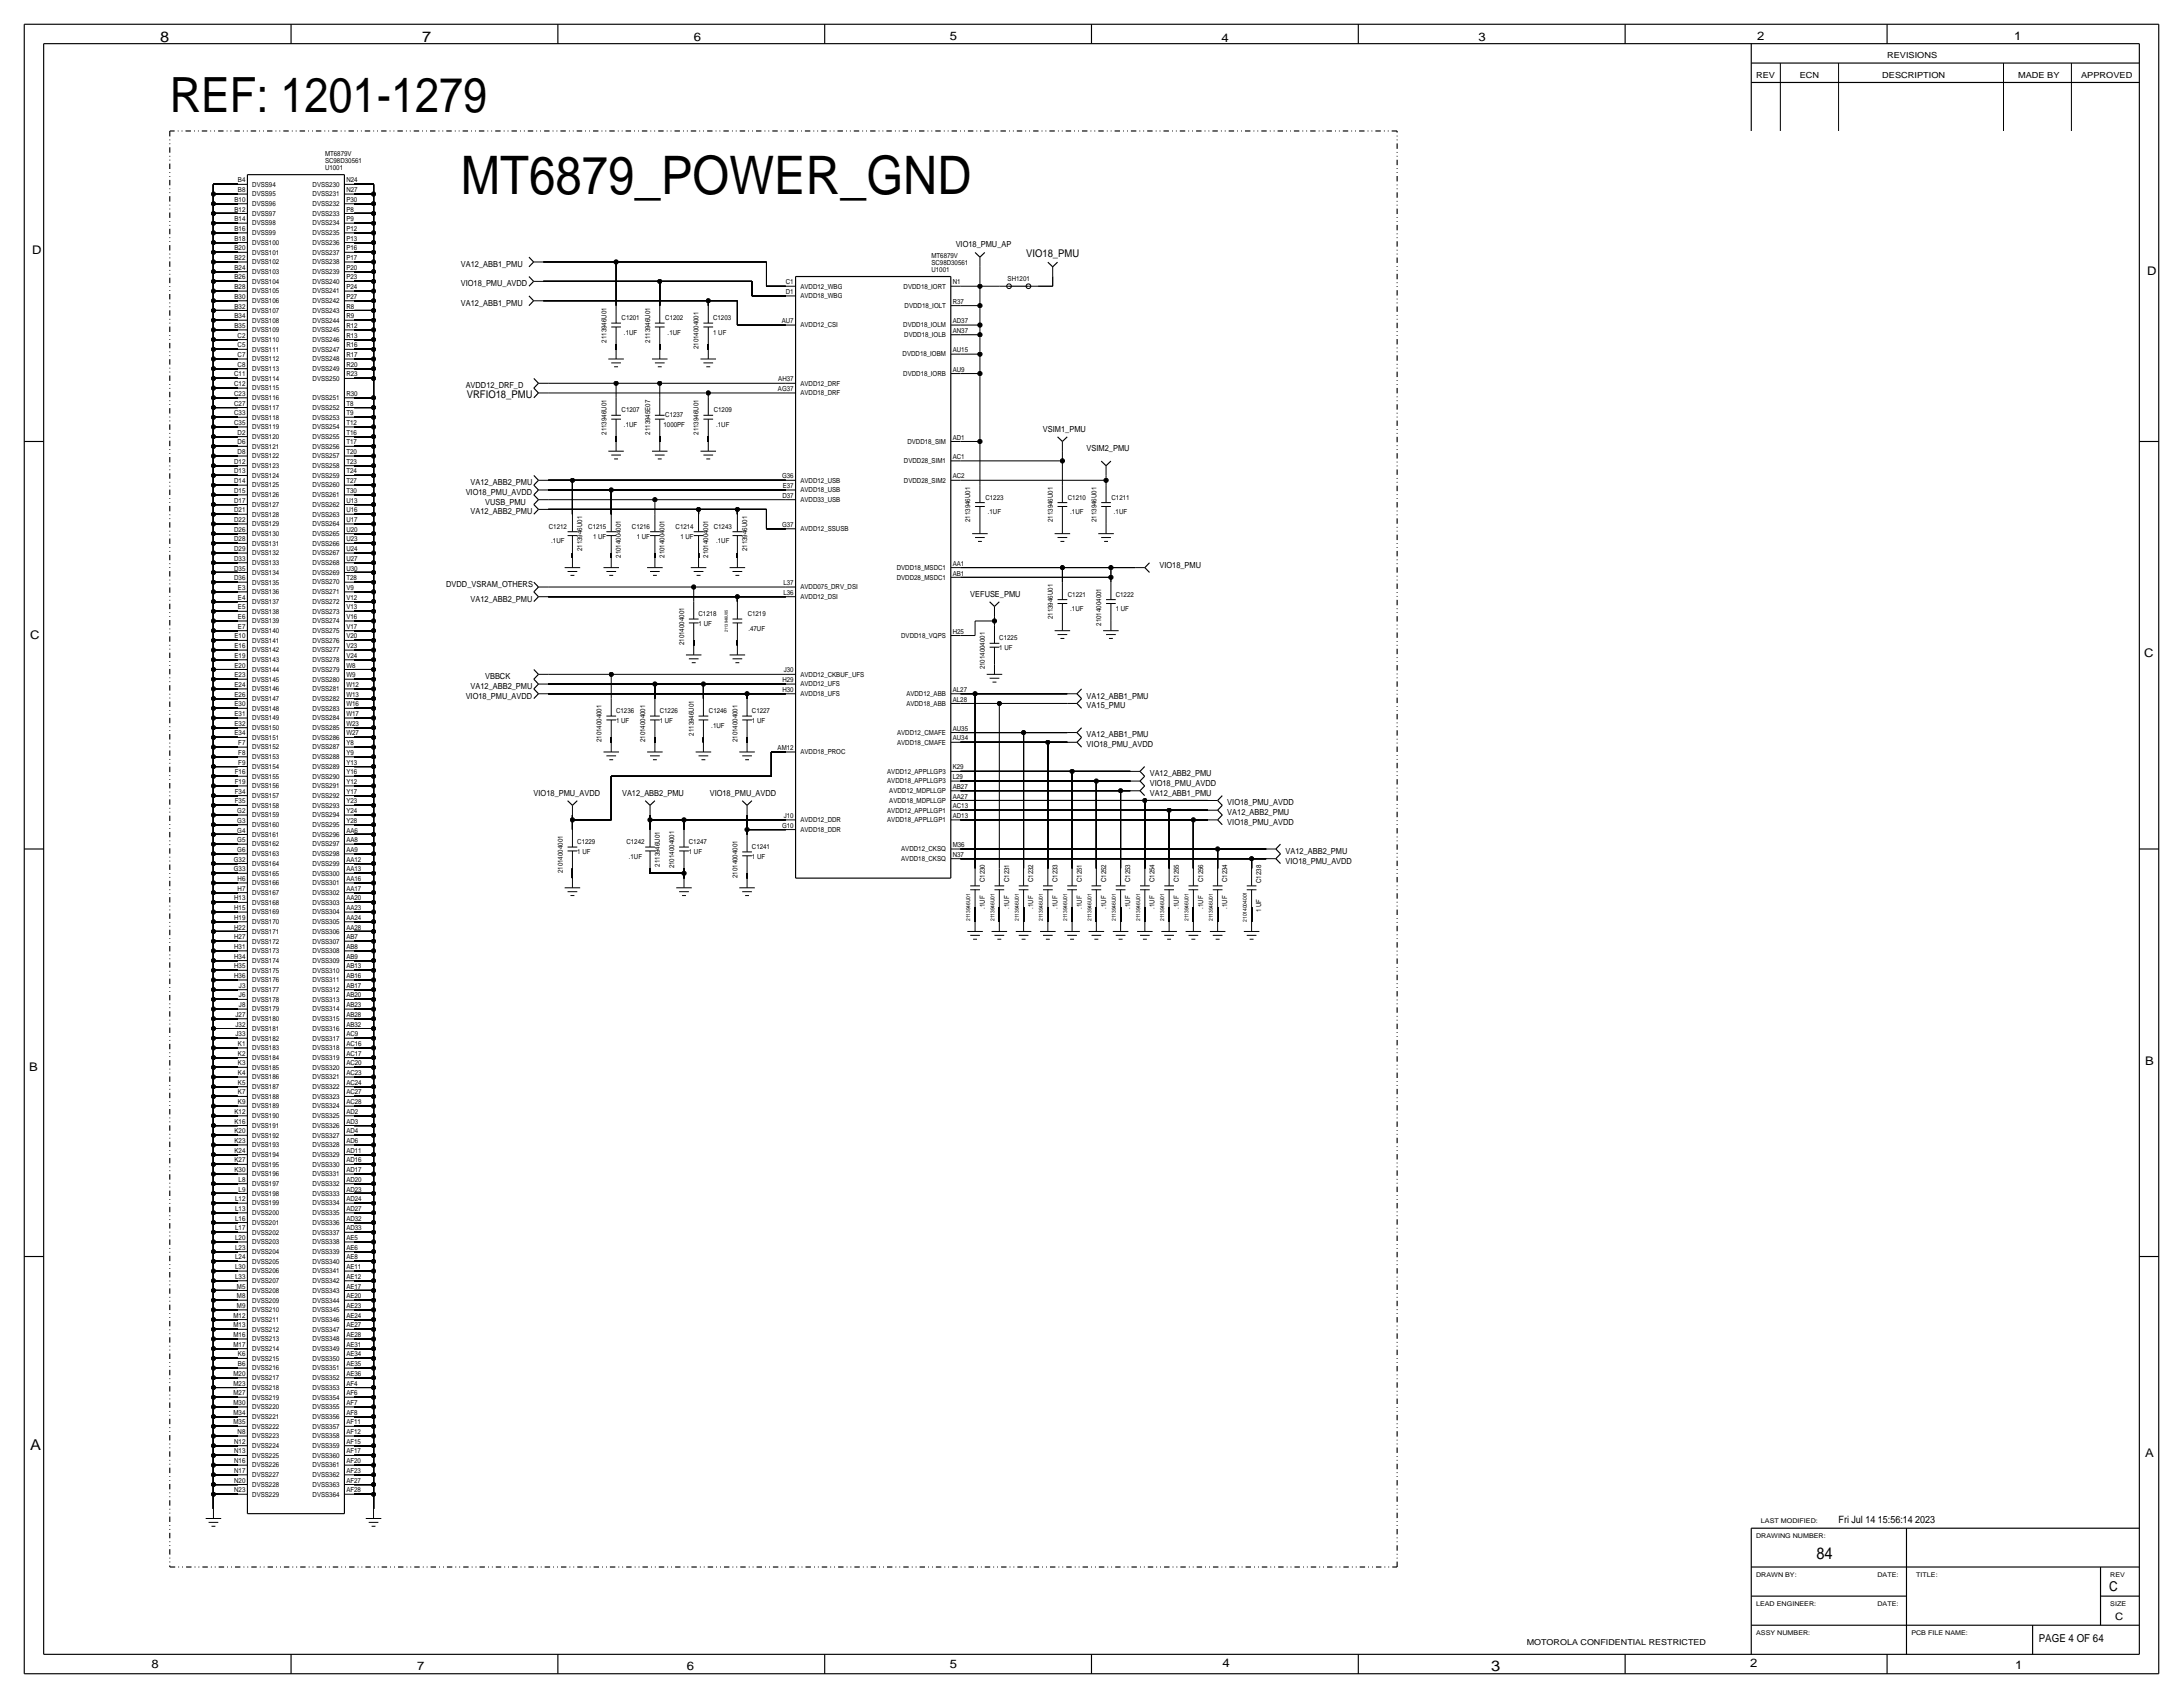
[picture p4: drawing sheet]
<svg xmlns="http://www.w3.org/2000/svg" width="572mm" height="444mm" viewBox="0 0 572 444" stroke-linecap="round" stroke-linejoin="round" font-family="sans-serif">
<defs><g id="words">
<text font-size="13.9" x="120.6" y="50.8">MT6879_POWER_GND</text>
<text font-size="12.7" x="44.4" y="29.2">REF: 1201-1279</text>
<text font-size="4.3" x="475.5" y="408.2">84</text>
<g font-size="3.9">
<text x="41.9" y="10.9">8</text>
<text x="110.5" y="10.9">7</text>
<text x="7.9" y="379.5">A</text>
<text x="390.4" y="437.4">3</text>
</g>
<text font-size="3.5" x="552.2" y="416.6">C</text>
<g font-size="3.1">
<text x="181.6" y="10.7">6</text>
<text x="248.7" y="10.4">5</text>
<text x="319.8" y="10.9">4</text>
<text x="387.1" y="10.7">3</text>
<text x="460" y="10.4">2</text>
<text x="527.3" y="10.4">1</text>
<text x="8.4" y="66.5">D</text>
<text x="562.1" y="71.9">D</text>
<text x="7.9" y="167.4">C</text>
<text x="561.3" y="172">C</text>
<text x="7.6" y="280.4">B</text>
<text x="561.6" y="278.9">B</text>
<text x="561.6" y="381.5">A</text>
<text x="39.6" y="436.6">8</text>
<text x="109.2" y="437.1">7</text>
<text x="179.8" y="437.1">6</text>
<text x="248.7" y="436.6">5</text>
<text x="320" y="436.4">4</text>
<text x="458.2" y="436.4">2</text>
<text x="527.6" y="436.9">1</text>
</g>
<text font-size="2.9" x="533.8" y="430">PAGE 4 OF 64</text>
<g font-size="2.8">
<text x="268.6" y="67.3">VIO18_PMU</text>
<text x="122.2" y="104.1">VRFIO18_PMU</text>
</g>
<text font-size="2.7" x="553.7" y="424.2">C</text>
<text font-size="2.6" x="481.3" y="398.8">Fri Jul 14 15:56:14 2023</text>
<g font-size="2.2">
<text x="494" y="15.2">REVISIONS</text>
<text x="459.7" y="20.3">REV</text>
<text x="471.2" y="20.3">ECN</text>
<text x="492.8" y="20.3">DESCRIPTION</text>
<text x="528.3" y="20.3">MADE BY</text>
<text x="544.8" y="20.3">APPROVED</text>
<text x="250.2" y="64.8">VIO18_PMU_AP</text>
<text x="120.6" y="69.8">VA12_ABB1_PMU</text>
<text x="120.6" y="74.9">VIO18_PMU_AVDD</text>
<text x="120.7" y="80">VA12_ABB1_PMU</text>
<text x="121.9" y="101.6">AVDD12_DRF_D</text>
<text x="273" y="113">VSIM1_PMU</text>
<text x="284.5" y="118.1">VSIM2_PMU</text>
<text x="121.9" y="129.5">VIO18_PMU_AVDD</text>
<text x="123.2" y="127">VA12_ABB2_PMU</text>
<text x="123.2" y="134.6">VA12_ABB2_PMU</text>
<text x="127" y="132.1">VUSB_PMU</text>
<text x="303.5" y="148.6">VIO18_PMU</text>
<text x="116.8" y="153.7">DVDD_VSRAM_OTHERS</text>
<text x="123.2" y="157.5">VA12_ABB2_PMU</text>
<text x="254" y="156.2">VEFUSE_PMU</text>
<text x="127" y="177.8">VBBCK</text>
<text x="121.9" y="182.9">VIO18_PMU_AVDD</text>
<text x="123.2" y="180.3">VA12_ABB2_PMU</text>
<text x="284.5" y="185.4">VA15_PMU</text>
<text x="284.5" y="182.9">VA12_ABB1_PMU</text>
<text x="284.5" y="195.6">VIO18_PMU_AVDD</text>
<text x="284.5" y="193">VA12_ABB1_PMU</text>
<text x="301" y="203.2">VA12_ABB2_PMU</text>
<text x="139.7" y="208.3">VIO18_PMU_AVDD</text>
<text x="162.9" y="208.3">VA12_ABB2_PMU</text>
<text x="185.8" y="208.3">VIO18_PMU_AVDD</text>
<text x="301" y="205.7">VIO18_PMU_AVDD</text>
<text x="301" y="208.3">VA12_ABB1_PMU</text>
<text x="321.3" y="210.8">VIO18_PMU_AVDD</text>
<text x="321.3" y="215.9">VIO18_PMU_AVDD</text>
<text x="321.3" y="213.4">VA12_ABB2_PMU</text>
<text x="336.5" y="223.5">VA12_ABB2_PMU</text>
<text x="336.5" y="226.1">VIO18_PMU_AVDD</text>
</g>
<text font-size="2.1" x="399.7" y="430.7">MOTOROLA CONFIDENTIAL RESTRICTED</text>
<g font-size="1.8">
<text x="85.1" y="40.9">MT6879V</text>
<text x="62.3" y="47.8">B4</text>
<text x="85.1" y="42.8">SC98D30561</text>
<text x="85.1" y="44.6">U1001</text>
<text x="90.7" y="47.8">N24</text>
<text x="61.4" y="52.8">B10</text>
<text x="62.3" y="50.3">B8</text>
<text x="66" y="53.9">DVSS96</text>
<text x="66" y="51.4">DVSS95</text>
<text x="66" y="48.9">DVSS94</text>
<text x="81.8" y="51.4">DVSS231</text>
<text x="81.8" y="53.9">DVSS232</text>
<text x="81.8" y="48.9">DVSS230</text>
<text x="90.7" y="52.8">P30</text>
<text x="90.7" y="50.3">N27</text>
<text x="61.4" y="57.9">B14</text>
<text x="61.4" y="55.4">B12</text>
<text x="66" y="59">DVSS98</text>
<text x="66" y="56.5">DVSS97</text>
<text x="81.8" y="56.5">DVSS233</text>
<text x="81.8" y="59">DVSS234</text>
<text x="90.7" y="57.9">P9</text>
<text x="90.7" y="55.4">P8</text>
<text x="61.4" y="65.5">B20</text>
<text x="61.4" y="63">B18</text>
<text x="61.4" y="60.5">B16</text>
<text x="66" y="61.6">DVSS99</text>
<text x="66" y="64.1">DVSS100</text>
<text x="81.8" y="61.6">DVSS235</text>
<text x="81.8" y="64.1">DVSS236</text>
<text x="90.7" y="65.5">P16</text>
<text x="90.7" y="63">P13</text>
<text x="90.7" y="60.5">P12</text>
<text x="61.4" y="70.6">B24</text>
<text x="61.4" y="68.1">B22</text>
<text x="66" y="66.6">DVSS101</text>
<text x="66" y="69.2">DVSS102</text>
<text x="66" y="71.7">DVSS103</text>
<text x="81.8" y="66.6">DVSS237</text>
<text x="81.8" y="69.2">DVSS238</text>
<text x="81.8" y="71.7">DVSS239</text>
<text x="90.7" y="70.6">P20</text>
<text x="90.7" y="68.1">P17</text>
<text x="243.8" y="67.6">MT6879V</text>
<text x="243.8" y="69.4">SC98D30561</text>
<text x="243.8" y="71.3">U1001</text>
<text x="61.4" y="75.7">B28</text>
<text x="61.4" y="73.2">B26</text>
<text x="66" y="74.3">DVSS104</text>
<text x="66" y="76.8">DVSS105</text>
<text x="81.8" y="74.3">DVSS240</text>
<text x="81.8" y="76.8">DVSS241</text>
<text x="90.7" y="75.7">P24</text>
<text x="90.7" y="73.2">P23</text>
<text x="205.7" y="77">D1</text>
<text x="205.7" y="74.4">C1</text>
<text x="209.5" y="75.5">AVDD12_WBG</text>
<text x="236.6" y="75.5">DVDD18_IORT</text>
<text x="249.4" y="74.4">N1</text>
<text x="263.8" y="73.7">SH1201</text>
<text x="61.4" y="83.3">B34</text>
<text x="61.4" y="80.8">B32</text>
<text x="61.4" y="78.2">B30</text>
<text x="66" y="79.3">DVSS106</text>
<text x="66" y="81.9">DVSS107</text>
<text x="81.8" y="79.3">DVSS242</text>
<text x="81.8" y="81.9">DVSS243</text>
<text x="90.7" y="83.3">R9</text>
<text x="90.7" y="80.8">R8</text>
<text x="90.7" y="78.2">P27</text>
<text x="162.7" y="83.8">C1201</text>
<text x="174.2" y="83.8">C1202</text>
<text x="186.7" y="83.8">C1203</text>
<text x="209.5" y="78.1">AVDD18_WBG</text>
<text x="236.8" y="80.6">DVDD18_IOLT</text>
<text x="249.4" y="79.5">R37</text>
<text x="61.4" y="85.9">B35</text>
<text x="62.2" y="88.4">C2</text>
<text x="66" y="84.4">DVSS108</text>
<text x="66" y="87">DVSS109</text>
<text x="66" y="89.5">DVSS110</text>
<text x="81.8" y="84.4">DVSS244</text>
<text x="81.8" y="89.5">DVSS246</text>
<text x="81.8" y="87">DVSS245</text>
<text x="90.7" y="88.4">R13</text>
<text x="90.7" y="85.9">R12</text>
<text x="158.7" y="89.7" transform="rotate(-90 158.7 89.7)">2113946U01</text>
<text x="163.4" y="87.6">.1UF</text>
<text x="170.2" y="89.7" transform="rotate(-90 170.2 89.7)">2113946U01</text>
<text x="174.8" y="87.6">.1UF</text>
<text x="186.7" y="87.6">1 UF</text>
<text x="204.6" y="84.6">AU7</text>
<text x="209.5" y="85.7">AVDD12_CSI</text>
<text x="236.5" y="85.7">DVDD18_IOLM</text>
<text x="236.7" y="88.2">DVDD18_IOLB</text>
<text x="249.4" y="84.6">AD37</text>
<text x="249.4" y="87.1">AN37</text>
<text x="62.2" y="93.5">C7</text>
<text x="62.2" y="90.9">C5</text>
<text x="66" y="92">DVSS111</text>
<text x="66" y="94.6">DVSS112</text>
<text x="81.8" y="92">DVSS247</text>
<text x="81.8" y="94.6">DVSS248</text>
<text x="90.7" y="93.5">R17</text>
<text x="90.7" y="90.9">R16</text>
<text x="182.9" y="91.4" transform="rotate(-90 182.9 91.4)">21014004001</text>
<text x="236.3" y="93.3">DVDD18_IOBM</text>
<text x="249.4" y="92.2">AU15</text>
<text x="61.3" y="101.1">C12</text>
<text x="61.3" y="98.6">C11</text>
<text x="62.2" y="96">C8</text>
<text x="66" y="97.1">DVSS113</text>
<text x="66" y="99.7">DVSS114</text>
<text x="81.8" y="97.1">DVSS249</text>
<text x="81.8" y="99.7">DVSS250</text>
<text x="90.7" y="98.6">R23</text>
<text x="90.7" y="96">R20</text>
<text x="203.7" y="99.8">AH37</text>
<text x="209.5" y="100.9">AVDD12_DRF</text>
<text x="236.5" y="98.4">DVDD18_IORB</text>
<text x="249.4" y="97.3">AU9</text>
<text x="61.3" y="106.2">C27</text>
<text x="61.3" y="103.6">C23</text>
<text x="66" y="102.2">DVSS115</text>
<text x="66" y="104.7">DVSS116</text>
<text x="66" y="107.3">DVSS117</text>
<text x="81.8" y="104.7">DVSS251</text>
<text x="81.8" y="107.3">DVSS252</text>
<text x="90.7" y="106.2">T8</text>
<text x="90.7" y="103.6">R30</text>
<text x="162.7" y="108">C1207</text>
<text x="186.9" y="108">C1209</text>
<text x="203.7" y="102.4">AG37</text>
<text x="209.5" y="103.5">AVDD18_DRF</text>
<text x="61.3" y="111.3">C35</text>
<text x="61.3" y="108.7">C33</text>
<text x="62.2" y="113.8">D2</text>
<text x="66" y="109.8">DVSS118</text>
<text x="66" y="112.4">DVSS119</text>
<text x="81.8" y="109.8">DVSS253</text>
<text x="81.8" y="112.4">DVSS254</text>
<text x="90.7" y="113.8">T16</text>
<text x="90.7" y="111.3">T12</text>
<text x="90.7" y="108.7">T9</text>
<text x="158.7" y="113.8" transform="rotate(-90 158.7 113.8)">2113946U01</text>
<text x="163.4" y="111.8">.1UF</text>
<text x="170.2" y="113.8" transform="rotate(-90 170.2 113.8)">2113945E07</text>
<text x="173.7" y="111.8">1000PF</text>
<text x="174.2" y="109.2">C1237</text>
<text x="182.9" y="113.8" transform="rotate(-90 182.9 113.8)">2113946U01</text>
<text x="187.5" y="111.8">.1UF</text>
<text x="62.2" y="118.9">D8</text>
<text x="62.2" y="116.3">D6</text>
<text x="66" y="114.9">DVSS120</text>
<text x="66" y="117.4">DVSS121</text>
<text x="66" y="120">DVSS122</text>
<text x="81.8" y="114.9">DVSS255</text>
<text x="81.8" y="117.4">DVSS256</text>
<text x="81.8" y="120">DVSS257</text>
<text x="90.7" y="118.9">T20</text>
<text x="90.7" y="116.3">T17</text>
<text x="237.5" y="116.2">DVDD18_SIM</text>
<text x="249.4" y="115.1">AD1</text>
<text x="61.3" y="124">D13</text>
<text x="61.3" y="121.4">D12</text>
<text x="66" y="122.5">DVSS123</text>
<text x="66" y="125.1">DVSS124</text>
<text x="81.8" y="122.5">DVSS258</text>
<text x="81.8" y="125.1">DVSS259</text>
<text x="90.7" y="124">T24</text>
<text x="90.7" y="121.4">T23</text>
<text x="204.7" y="125.2">G36</text>
<text x="236.7" y="121.3">DVDD28_SIM1</text>
<text x="249.4" y="125.2">AC2</text>
<text x="249.4" y="120.1">AC1</text>
<text x="61.3" y="131.6">D17</text>
<text x="61.3" y="129">D15</text>
<text x="61.3" y="126.5">D14</text>
<text x="66" y="127.6">DVSS125</text>
<text x="66" y="130.1">DVSS126</text>
<text x="81.8" y="127.6">DVSS260</text>
<text x="81.8" y="130.1">DVSS261</text>
<text x="90.7" y="131.6">U13</text>
<text x="90.7" y="129">T30</text>
<text x="90.7" y="126.5">T27</text>
<text x="204.8" y="130.3">D37</text>
<text x="204.9" y="127.8">E37</text>
<text x="209.5" y="131.4">AVDD33_USB</text>
<text x="209.5" y="128.9">AVDD18_USB</text>
<text x="209.5" y="126.3">AVDD12_USB</text>
<text x="236.7" y="126.3">DVDD28_SIM2</text>
<text x="258" y="130.8">C1223</text>
<text x="279.6" y="130.8">C1210</text>
<text x="291" y="130.8">C1211</text>
<text x="61.3" y="136.7">D22</text>
<text x="61.3" y="134.1">D21</text>
<text x="66" y="132.7">DVSS127</text>
<text x="66" y="135.2">DVSS128</text>
<text x="66" y="137.8">DVSS129</text>
<text x="81.8" y="132.7">DVSS262</text>
<text x="81.8" y="135.2">DVSS263</text>
<text x="81.8" y="137.8">DVSS264</text>
<text x="90.7" y="136.7">U17</text>
<text x="90.7" y="134.1">U16</text>
<text x="204.7" y="137.9">G37</text>
<text x="254" y="136.7" transform="rotate(-90 254 136.7)">2113946U01</text>
<text x="258.6" y="134.6">.1UF</text>
<text x="275.6" y="136.7" transform="rotate(-90 275.6 136.7)">2113946U01</text>
<text x="280.2" y="134.6">.1UF</text>
<text x="287" y="136.7" transform="rotate(-90 287 136.7)">2113946U01</text>
<text x="291.6" y="134.6">.1UF</text>
<text x="61.3" y="141.7">D28</text>
<text x="61.3" y="139.2">D26</text>
<text x="66" y="140.3">DVSS130</text>
<text x="66" y="142.8">DVSS131</text>
<text x="81.8" y="140.3">DVSS265</text>
<text x="81.8" y="142.8">DVSS266</text>
<text x="90.7" y="141.7">U23</text>
<text x="90.7" y="139.2">U20</text>
<text x="143.7" y="138.4">C1212</text>
<text x="144.3" y="142.2">.1UF</text>
<text x="154" y="138.4">C1215</text>
<text x="155.3" y="141">1 UF</text>
<text x="165.4" y="138.4">C1216</text>
<text x="166.7" y="141">1 UF</text>
<text x="176.9" y="138.4">C1214</text>
<text x="178.1" y="141">1 UF</text>
<text x="186.9" y="138.4">C1243</text>
<text x="187.5" y="142.2">.1UF</text>
<text x="209.5" y="139">AVDD12_SSUSB</text>
<text x="61.3" y="149.4">D35</text>
<text x="61.3" y="146.8">D33</text>
<text x="61.3" y="144.3">D29</text>
<text x="66" y="145.4">DVSS132</text>
<text x="66" y="147.9">DVSS133</text>
<text x="81.8" y="145.4">DVSS267</text>
<text x="81.8" y="147.9">DVSS268</text>
<text x="90.7" y="149.4">U30</text>
<text x="90.7" y="146.8">U27</text>
<text x="90.7" y="144.3">U24</text>
<text x="152.4" y="144.3" transform="rotate(-90 152.4 144.3)">2113946U01</text>
<text x="162.6" y="146" transform="rotate(-90 162.6 146)">21014004001</text>
<text x="174" y="146" transform="rotate(-90 174 146)">21014004001</text>
<text x="185.4" y="146.1" transform="rotate(-90 185.4 146.1)">21014004001</text>
<text x="195.6" y="144.3" transform="rotate(-90 195.6 144.3)">2113946U01</text>
<text x="234.8" y="149.2">DVDD18_MSDC1</text>
<text x="249.4" y="148.1">AA1</text>
<text x="61.3" y="151.9">D36</text>
<text x="62.3" y="154.4">E3</text>
<text x="66" y="150.5">DVSS134</text>
<text x="66" y="153">DVSS135</text>
<text x="66" y="155.5">DVSS136</text>
<text x="81.8" y="150.5">DVSS269</text>
<text x="81.8" y="153">DVSS270</text>
<text x="81.8" y="155.5">DVSS271</text>
<text x="90.7" y="154.4">V9</text>
<text x="90.7" y="151.9">T28</text>
<text x="205.1" y="153.2">L37</text>
<text x="205.1" y="155.7">L36</text>
<text x="209.5" y="154.3">AVDD075_DRV_DSI</text>
<text x="234.8" y="151.7">DVDD28_MSDC1</text>
<text x="249.4" y="150.7">AB1</text>
<text x="62.3" y="159.5">E5</text>
<text x="62.3" y="157">E4</text>
<text x="66" y="158.1">DVSS137</text>
<text x="66" y="160.6">DVSS138</text>
<text x="81.8" y="158.1">DVSS272</text>
<text x="81.8" y="160.6">DVSS273</text>
<text x="90.7" y="159.5">V13</text>
<text x="90.7" y="157">V12</text>
<text x="182.9" y="161.3">C1218</text>
<text x="195.7" y="161.3">C1219</text>
<text x="209.5" y="156.8">AVDD12_DSI</text>
<text x="279.6" y="156.2">C1221</text>
<text x="280.2" y="160">.1UF</text>
<text x="292.1" y="156.2">C1222</text>
<text x="292.1" y="160">1 UF</text>
<text x="61.4" y="167.1">E10</text>
<text x="62.3" y="164.6">E7</text>
<text x="62.3" y="162.1">E6</text>
<text x="66" y="163.2">DVSS139</text>
<text x="66" y="165.7">DVSS140</text>
<text x="81.8" y="163.2">DVSS274</text>
<text x="81.8" y="165.7">DVSS275</text>
<text x="90.7" y="167.1">V20</text>
<text x="90.7" y="164.6">V17</text>
<text x="90.7" y="162.1">V16</text>
<text x="182.9" y="163.8">1 UF</text>
<text x="195.9" y="165.1">.47UF</text>
<text x="235.9" y="167">DVDD18_VQPS</text>
<text x="249.4" y="165.9">H25</text>
<text x="261.6" y="167.6">C1225</text>
<text x="275.6" y="162.1" transform="rotate(-90 275.6 162.1)">2113946U01</text>
<text x="288.3" y="163.8" transform="rotate(-90 288.3 163.8)">21014004001</text>
<text x="61.4" y="172.2">E19</text>
<text x="61.4" y="169.7">E16</text>
<text x="66" y="168.2">DVSS141</text>
<text x="66" y="170.8">DVSS142</text>
<text x="66" y="173.3">DVSS143</text>
<text x="81.8" y="168.2">DVSS276</text>
<text x="81.8" y="170.8">DVSS277</text>
<text x="81.8" y="173.3">DVSS278</text>
<text x="90.7" y="172.2">V24</text>
<text x="90.7" y="169.7">V23</text>
<text x="179.1" y="168.9" transform="rotate(-90 179.1 168.9)">21014004001</text>
<text x="261.6" y="170.2">1 UF</text>
<text x="61.4" y="179.8">E24</text>
<text x="61.4" y="177.3">E23</text>
<text x="61.4" y="174.8">E20</text>
<text x="66" y="175.9">DVSS144</text>
<text x="66" y="178.4">DVSS145</text>
<text x="81.8" y="175.9">DVSS279</text>
<text x="81.8" y="178.4">DVSS280</text>
<text x="90.7" y="179.8">W12</text>
<text x="90.7" y="177.3">W9</text>
<text x="90.7" y="174.8">W8</text>
<text x="204.8" y="178.6">H29</text>
<text x="205.2" y="176">J30</text>
<text x="209.5" y="179.7">AVDD12_UFS</text>
<text x="209.5" y="177.1">AVDD12_CKBUF_UFS</text>
<text x="257.8" y="175.3" transform="rotate(-90 257.8 175.3)">21014004001</text>
<text x="61.4" y="184.9">E30</text>
<text x="61.4" y="182.4">E26</text>
<text x="66" y="180.9">DVSS146</text>
<text x="66" y="183.5">DVSS147</text>
<text x="81.8" y="180.9">DVSS281</text>
<text x="81.8" y="183.5">DVSS282</text>
<text x="90.7" y="184.9">W16</text>
<text x="90.7" y="182.4">W13</text>
<text x="204.8" y="181.1">H30</text>
<text x="209.5" y="182.2">AVDD18_UFS</text>
<text x="237.3" y="184.8">AVDD18_ABB</text>
<text x="237.3" y="182.2">AVDD12_ABB</text>
<text x="249.4" y="183.6">AL28</text>
<text x="249.4" y="181.1">AL27</text>
<text x="61.4" y="190">E32</text>
<text x="61.4" y="187.5">E31</text>
<text x="66" y="186">DVSS148</text>
<text x="66" y="188.6">DVSS149</text>
<text x="66" y="191.1">DVSS150</text>
<text x="81.8" y="186">DVSS283</text>
<text x="81.8" y="188.6">DVSS284</text>
<text x="81.8" y="191.1">DVSS285</text>
<text x="90.7" y="190">W23</text>
<text x="90.7" y="187.5">W17</text>
<text x="161.3" y="186.7">C1236</text>
<text x="161.3" y="189.2">1 UF</text>
<text x="172.7" y="189.2">1 UF</text>
<text x="172.7" y="186.7">C1226</text>
<text x="185.6" y="186.7">C1246</text>
<text x="186.2" y="190.5">.1UF</text>
<text x="196.8" y="189.2">1 UF</text>
<text x="196.8" y="186.7">C1227</text>
<text x="249.4" y="191.3">AU35</text>
<text x="61.4" y="192.5">E34</text>
<text x="62.4" y="197.6">F8</text>
<text x="62.4" y="195.1">F7</text>
<text x="66" y="193.6">DVSS151</text>
<text x="66" y="196.2">DVSS152</text>
<text x="81.8" y="193.6">DVSS286</text>
<text x="81.8" y="196.2">DVSS287</text>
<text x="90.7" y="197.6">Y9</text>
<text x="90.7" y="195.1">Y8</text>
<text x="90.7" y="192.5">W27</text>
<text x="157.5" y="194.3" transform="rotate(-90 157.5 194.3)">21014004001</text>
<text x="168.9" y="194.3" transform="rotate(-90 168.9 194.3)">21014004001</text>
<text x="181.6" y="192.6" transform="rotate(-90 181.6 192.6)">2113946U01</text>
<text x="193" y="194.3" transform="rotate(-90 193 194.3)">21014004001</text>
<text x="203.6" y="196.3">AM12</text>
<text x="209.5" y="197.5">AVDD18_PROC</text>
<text x="234.9" y="194.9">AVDD18_CMAFE</text>
<text x="234.9" y="192.4">AVDD12_CMAFE</text>
<text x="249.4" y="193.8">AU34</text>
<text x="61.5" y="202.7">F16</text>
<text x="62.4" y="200.2">F9</text>
<text x="66" y="198.7">DVSS153</text>
<text x="66" y="201.3">DVSS154</text>
<text x="66" y="203.8">DVSS155</text>
<text x="81.8" y="198.7">DVSS288</text>
<text x="81.8" y="201.3">DVSS289</text>
<text x="81.8" y="203.8">DVSS290</text>
<text x="90.7" y="202.7">Y16</text>
<text x="90.7" y="200.2">Y13</text>
<text x="232.3" y="202.5">AVDD12_APPLLGP3</text>
<text x="249.4" y="204">L29</text>
<text x="249.4" y="201.4">K29</text>
<text x="61.5" y="207.8">F34</text>
<text x="61.5" y="205.2">F19</text>
<text x="66" y="206.3">DVSS156</text>
<text x="66" y="208.9">DVSS157</text>
<text x="81.8" y="206.3">DVSS291</text>
<text x="81.8" y="208.9">DVSS292</text>
<text x="90.7" y="207.8">Y17</text>
<text x="90.7" y="205.2">Y12</text>
<text x="232.3" y="205.1">AVDD18_APPLLGP3</text>
<text x="232.8" y="207.6">AVDD12_MDPLLGP</text>
<text x="249.4" y="209">AA27</text>
<text x="249.4" y="206.5">AB27</text>
<text x="61.5" y="210.3">F35</text>
<text x="62.1" y="215.4">G3</text>
<text x="62.1" y="212.9">G2</text>
<text x="66" y="211.4">DVSS158</text>
<text x="66" y="214">DVSS159</text>
<text x="81.8" y="211.4">DVSS293</text>
<text x="81.8" y="214">DVSS294</text>
<text x="90.7" y="215.4">Y28</text>
<text x="90.7" y="212.9">Y24</text>
<text x="90.7" y="210.3">Y23</text>
<text x="205.2" y="214.1">J10</text>
<text x="209.5" y="215.2">AVDD12_DDR</text>
<text x="232.3" y="215.2">AVDD18_APPLLGP1</text>
<text x="232.3" y="212.7">AVDD12_APPLLGP1</text>
<text x="232.8" y="210.2">AVDD18_MDPLLGP</text>
<text x="249.4" y="214.1">AD13</text>
<text x="249.4" y="211.6">AC13</text>
<text x="62.1" y="220.5">G5</text>
<text x="62.1" y="217.9">G4</text>
<text x="66" y="216.5">DVSS160</text>
<text x="66" y="219">DVSS161</text>
<text x="66" y="221.6">DVSS162</text>
<text x="81.8" y="216.5">DVSS295</text>
<text x="81.8" y="219">DVSS296</text>
<text x="81.8" y="221.6">DVSS297</text>
<text x="90.7" y="220.5">AA8</text>
<text x="90.7" y="217.9">AA6</text>
<text x="151.1" y="221">C1229</text>
<text x="164" y="221">C1242</text>
<text x="180.3" y="221">C1247</text>
<text x="204.7" y="216.7">G10</text>
<text x="209.5" y="217.8">AVDD18_DDR</text>
<text x="249.4" y="221.7">M36</text>
<text x="61.2" y="225.6">G32</text>
<text x="62.1" y="223">G6</text>
<text x="66" y="224.1">DVSS163</text>
<text x="66" y="226.7">DVSS164</text>
<text x="81.8" y="224.1">DVSS298</text>
<text x="81.8" y="226.7">DVSS299</text>
<text x="90.7" y="225.6">AA12</text>
<text x="90.7" y="223">AA9</text>
<text x="151.1" y="223.5">1 UF</text>
<text x="164.6" y="224.8">.1UF</text>
<text x="172.7" y="226.9" transform="rotate(-90 172.7 226.9)">2113946U01</text>
<text x="176.5" y="227.3" transform="rotate(-90 176.5 227.3)">21014004001</text>
<text x="180.3" y="223.5">1 UF</text>
<text x="196.8" y="222.3">C1241</text>
<text x="196.8" y="224.8">1 UF</text>
<text x="235.9" y="225.4">AVDD18_CKSQ</text>
<text x="235.9" y="222.9">AVDD12_CKSQ</text>
<text x="249.4" y="224.3">N37</text>
<text x="61.2" y="228.1">G33</text>
<text x="62.2" y="233.2">H7</text>
<text x="62.2" y="230.6">H6</text>
<text x="66" y="229.2">DVSS165</text>
<text x="66" y="231.7">DVSS166</text>
<text x="81.8" y="229.2">DVSS300</text>
<text x="81.8" y="231.7">DVSS301</text>
<text x="90.7" y="233.2">AA17</text>
<text x="90.7" y="230.6">AA16</text>
<text x="90.7" y="228.1">AA13</text>
<text x="147.3" y="228.6" transform="rotate(-90 147.3 228.6)">21014004001</text>
<text x="193" y="229.9" transform="rotate(-90 193 229.9)">21014004001</text>
<text x="257.8" y="231" transform="rotate(-90 257.8 231)">C1230</text>
<text x="264.2" y="231" transform="rotate(-90 264.2 231)">C1231</text>
<text x="270.5" y="231" transform="rotate(-90 270.5 231)">C1232</text>
<text x="276.9" y="231" transform="rotate(-90 276.9 231)">C1233</text>
<text x="283.2" y="231" transform="rotate(-90 283.2 231)">C1251</text>
<text x="289.6" y="231" transform="rotate(-90 289.6 231)">C1252</text>
<text x="295.9" y="231" transform="rotate(-90 295.9 231)">C1253</text>
<text x="302.3" y="231" transform="rotate(-90 302.3 231)">C1254</text>
<text x="308.6" y="231" transform="rotate(-90 308.6 231)">C1255</text>
<text x="315" y="231" transform="rotate(-90 315 231)">C1256</text>
<text x="321.3" y="231" transform="rotate(-90 321.3 231)">C1234</text>
<text x="330.2" y="231.1" transform="rotate(-90 330.2 231.1)">C1238</text>
<text x="61.3" y="238.3">H15</text>
<text x="61.3" y="235.7">H13</text>
<text x="66" y="234.3">DVSS167</text>
<text x="66" y="236.8">DVSS168</text>
<text x="66" y="239.4">DVSS169</text>
<text x="81.8" y="234.3">DVSS302</text>
<text x="81.8" y="236.8">DVSS303</text>
<text x="81.8" y="239.4">DVSS304</text>
<text x="90.7" y="238.3">AA23</text>
<text x="90.7" y="235.7">AA20</text>
<text x="257.8" y="238" transform="rotate(-90 257.8 238)">.1UF</text>
<text x="264.2" y="238" transform="rotate(-90 264.2 238)">.1UF</text>
<text x="270.5" y="238" transform="rotate(-90 270.5 238)">.1UF</text>
<text x="276.9" y="238" transform="rotate(-90 276.9 238)">.1UF</text>
<text x="283.2" y="238" transform="rotate(-90 283.2 238)">.1UF</text>
<text x="289.6" y="238" transform="rotate(-90 289.6 238)">.1UF</text>
<text x="295.9" y="238" transform="rotate(-90 295.9 238)">.1UF</text>
<text x="302.3" y="238" transform="rotate(-90 302.3 238)">.1UF</text>
<text x="308.6" y="238" transform="rotate(-90 308.6 238)">.1UF</text>
<text x="315" y="238" transform="rotate(-90 315 238)">.1UF</text>
<text x="321.3" y="238" transform="rotate(-90 321.3 238)">.1UF</text>
<text x="330.2" y="238.8" transform="rotate(-90 330.2 238.8)">1 UF</text>
<text x="61.3" y="245.9">H27</text>
<text x="61.3" y="243.3">H22</text>
<text x="61.3" y="240.8">H19</text>
<text x="66" y="241.9">DVSS170</text>
<text x="66" y="244.4">DVSS171</text>
<text x="81.8" y="241.9">DVSS305</text>
<text x="81.8" y="244.4">DVSS306</text>
<text x="90.7" y="245.9">AB7</text>
<text x="90.7" y="243.3">AA28</text>
<text x="90.7" y="240.8">AA24</text>
<text x="61.3" y="251">H34</text>
<text x="61.3" y="248.4">H31</text>
<text x="66" y="247">DVSS172</text>
<text x="66" y="249.5">DVSS173</text>
<text x="81.8" y="247">DVSS307</text>
<text x="81.8" y="249.5">DVSS308</text>
<text x="90.7" y="251">AB9</text>
<text x="90.7" y="248.4">AB8</text>
<text x="61.3" y="256">H36</text>
<text x="61.3" y="253.5">H35</text>
<text x="66" y="252.1">DVSS174</text>
<text x="66" y="254.6">DVSS175</text>
<text x="66" y="257.1">DVSS176</text>
<text x="81.8" y="252.1">DVSS309</text>
<text x="81.8" y="254.6">DVSS310</text>
<text x="81.8" y="257.1">DVSS311</text>
<text x="90.7" y="256">AB16</text>
<text x="90.7" y="253.5">AB13</text>
<text x="62.6" y="263.7">J8</text>
<text x="62.6" y="261.1">J6</text>
<text x="62.6" y="258.6">J3</text>
<text x="66" y="259.7">DVSS177</text>
<text x="66" y="262.2">DVSS178</text>
<text x="81.8" y="259.7">DVSS312</text>
<text x="81.8" y="262.2">DVSS313</text>
<text x="90.7" y="263.7">AB23</text>
<text x="90.7" y="261.1">AB20</text>
<text x="90.7" y="258.6">AB17</text>
<text x="61.7" y="268.7">J32</text>
<text x="61.7" y="266.2">J27</text>
<text x="66" y="264.8">DVSS179</text>
<text x="66" y="267.3">DVSS180</text>
<text x="66" y="269.8">DVSS181</text>
<text x="81.8" y="264.8">DVSS314</text>
<text x="81.8" y="267.3">DVSS315</text>
<text x="81.8" y="269.8">DVSS316</text>
<text x="90.7" y="268.7">AB32</text>
<text x="90.7" y="266.2">AB28</text>
<text x="61.7" y="271.3">J33</text>
<text x="62.3" y="273.8">K1</text>
<text x="66" y="272.4">DVSS182</text>
<text x="66" y="274.9">DVSS183</text>
<text x="81.8" y="272.4">DVSS317</text>
<text x="81.8" y="274.9">DVSS318</text>
<text x="90.7" y="273.8">AC16</text>
<text x="90.7" y="271.3">AC9</text>
<text x="62.3" y="281.4">K4</text>
<text x="62.3" y="278.9">K3</text>
<text x="62.3" y="276.4">K2</text>
<text x="66" y="277.5">DVSS184</text>
<text x="66" y="280">DVSS185</text>
<text x="81.8" y="277.5">DVSS319</text>
<text x="81.8" y="280">DVSS320</text>
<text x="90.7" y="281.4">AC23</text>
<text x="90.7" y="278.9">AC20</text>
<text x="90.7" y="276.4">AC17</text>
<text x="62.3" y="286.5">K7</text>
<text x="62.3" y="284">K5</text>
<text x="66" y="282.5">DVSS186</text>
<text x="66" y="285.1">DVSS187</text>
<text x="66" y="287.6">DVSS188</text>
<text x="81.8" y="282.5">DVSS321</text>
<text x="81.8" y="285.1">DVSS322</text>
<text x="81.8" y="287.6">DVSS323</text>
<text x="90.7" y="286.5">AC27</text>
<text x="90.7" y="284">AC24</text>
<text x="61.4" y="291.6">K12</text>
<text x="62.3" y="289.1">K9</text>
<text x="66" y="290.2">DVSS189</text>
<text x="66" y="292.7">DVSS190</text>
<text x="81.8" y="290.2">DVSS324</text>
<text x="81.8" y="292.7">DVSS325</text>
<text x="90.7" y="291.6">AD2</text>
<text x="90.7" y="289.1">AC28</text>
<text x="61.4" y="299.2">K23</text>
<text x="61.4" y="296.7">K20</text>
<text x="61.4" y="294.1">K16</text>
<text x="66" y="295.2">DVSS191</text>
<text x="66" y="297.8">DVSS192</text>
<text x="81.8" y="295.2">DVSS326</text>
<text x="81.8" y="297.8">DVSS327</text>
<text x="90.7" y="299.2">AD6</text>
<text x="90.7" y="296.7">AD4</text>
<text x="90.7" y="294.1">AD3</text>
<text x="61.4" y="304.3">K27</text>
<text x="61.4" y="301.8">K24</text>
<text x="66" y="300.3">DVSS193</text>
<text x="66" y="302.9">DVSS194</text>
<text x="66" y="305.4">DVSS195</text>
<text x="81.8" y="300.3">DVSS328</text>
<text x="81.8" y="302.9">DVSS329</text>
<text x="81.8" y="305.4">DVSS330</text>
<text x="90.7" y="304.3">AD16</text>
<text x="90.7" y="301.8">AD11</text>
<text x="61.4" y="306.8">K30</text>
<text x="62.5" y="311.9">L9</text>
<text x="62.5" y="309.4">L8</text>
<text x="66" y="307.9">DVSS196</text>
<text x="66" y="310.5">DVSS197</text>
<text x="81.8" y="307.9">DVSS331</text>
<text x="81.8" y="310.5">DVSS332</text>
<text x="90.7" y="311.9">AD23</text>
<text x="90.7" y="309.4">AD20</text>
<text x="90.7" y="306.8">AD17</text>
<text x="61.6" y="317">L13</text>
<text x="61.6" y="314.5">L12</text>
<text x="66" y="313">DVSS198</text>
<text x="66" y="315.6">DVSS199</text>
<text x="81.8" y="313">DVSS333</text>
<text x="81.8" y="315.6">DVSS334</text>
<text x="90.7" y="317">AD27</text>
<text x="90.7" y="314.5">AD24</text>
<text x="61.6" y="322.1">L17</text>
<text x="61.6" y="319.5">L16</text>
<text x="66" y="318.1">DVSS200</text>
<text x="66" y="320.6">DVSS201</text>
<text x="66" y="323.2">DVSS202</text>
<text x="81.8" y="318.1">DVSS335</text>
<text x="81.8" y="320.6">DVSS336</text>
<text x="81.8" y="323.2">DVSS337</text>
<text x="90.7" y="322.1">AD33</text>
<text x="90.7" y="319.5">AD32</text>
<text x="61.6" y="329.7">L24</text>
<text x="61.6" y="327.2">L23</text>
<text x="61.6" y="324.6">L20</text>
<text x="66" y="325.7">DVSS203</text>
<text x="66" y="328.3">DVSS204</text>
<text x="81.8" y="325.7">DVSS338</text>
<text x="81.8" y="328.3">DVSS339</text>
<text x="90.7" y="329.7">AE8</text>
<text x="90.7" y="327.2">AE6</text>
<text x="90.7" y="324.6">AE5</text>
<text x="61.6" y="334.8">L33</text>
<text x="61.6" y="332.2">L30</text>
<text x="66" y="330.8">DVSS205</text>
<text x="66" y="333.3">DVSS206</text>
<text x="66" y="335.9">DVSS207</text>
<text x="81.8" y="330.8">DVSS340</text>
<text x="81.8" y="333.3">DVSS341</text>
<text x="81.8" y="335.9">DVSS342</text>
<text x="90.7" y="334.8">AE12</text>
<text x="90.7" y="332.2">AE11</text>
<text x="62" y="339.9">M8</text>
<text x="62" y="337.3">M5</text>
<text x="66" y="338.4">DVSS208</text>
<text x="66" y="341">DVSS209</text>
<text x="81.8" y="338.4">DVSS343</text>
<text x="81.8" y="341">DVSS344</text>
<text x="90.7" y="339.9">AE20</text>
<text x="90.7" y="337.3">AE17</text>
<text x="61.1" y="347.5">M13</text>
<text x="61.1" y="344.9">M12</text>
<text x="62" y="342.4">M9</text>
<text x="66" y="343.5">DVSS210</text>
<text x="66" y="346">DVSS211</text>
<text x="81.8" y="343.5">DVSS345</text>
<text x="81.8" y="346">DVSS346</text>
<text x="90.7" y="347.5">AE27</text>
<text x="90.7" y="344.9">AE24</text>
<text x="90.7" y="342.4">AE23</text>
<text x="61.1" y="352.6">M17</text>
<text x="61.1" y="350">M16</text>
<text x="66" y="348.6">DVSS212</text>
<text x="66" y="351.1">DVSS213</text>
<text x="66" y="353.7">DVSS214</text>
<text x="81.8" y="348.6">DVSS347</text>
<text x="81.8" y="351.1">DVSS348</text>
<text x="81.8" y="353.7">DVSS349</text>
<text x="90.7" y="352.6">AE31</text>
<text x="90.7" y="350">AE28</text>
<text x="62.3" y="357.6">B6</text>
<text x="62.3" y="355.1">K6</text>
<text x="66" y="356.2">DVSS215</text>
<text x="66" y="358.7">DVSS216</text>
<text x="81.8" y="356.2">DVSS350</text>
<text x="81.8" y="358.7">DVSS351</text>
<text x="90.7" y="357.6">AE35</text>
<text x="90.7" y="355.1">AE34</text>
<text x="61.1" y="365.3">M27</text>
<text x="61.1" y="362.7">M23</text>
<text x="61.1" y="360.2">M20</text>
<text x="66" y="361.3">DVSS217</text>
<text x="66" y="363.8">DVSS218</text>
<text x="81.8" y="361.3">DVSS352</text>
<text x="81.8" y="363.8">DVSS353</text>
<text x="90.7" y="365.3">AF6</text>
<text x="90.7" y="362.7">AF4</text>
<text x="90.7" y="360.2">AE36</text>
<text x="61.1" y="370.3">M34</text>
<text x="61.1" y="367.8">M30</text>
<text x="66" y="366.4">DVSS219</text>
<text x="66" y="368.9">DVSS220</text>
<text x="66" y="371.4">DVSS221</text>
<text x="81.8" y="366.4">DVSS354</text>
<text x="81.8" y="368.9">DVSS355</text>
<text x="81.8" y="371.4">DVSS356</text>
<text x="90.7" y="370.3">AF8</text>
<text x="90.7" y="367.8">AF7</text>
<text x="61.1" y="372.9">M35</text>
<text x="61.3" y="378">N12</text>
<text x="62.2" y="375.4">N8</text>
<text x="66" y="374">DVSS222</text>
<text x="66" y="376.5">DVSS223</text>
<text x="81.8" y="374">DVSS357</text>
<text x="81.8" y="376.5">DVSS358</text>
<text x="90.7" y="378">AF15</text>
<text x="90.7" y="375.4">AF12</text>
<text x="90.7" y="372.9">AF11</text>
<text x="61.3" y="383">N16</text>
<text x="61.3" y="380.5">N13</text>
<text x="66" y="379.1">DVSS224</text>
<text x="66" y="381.6">DVSS225</text>
<text x="81.8" y="379.1">DVSS359</text>
<text x="81.8" y="381.6">DVSS360</text>
<text x="90.7" y="383">AF20</text>
<text x="90.7" y="380.5">AF17</text>
<text x="61.3" y="388.1">N20</text>
<text x="61.3" y="385.6">N17</text>
<text x="66" y="384.1">DVSS226</text>
<text x="66" y="386.7">DVSS227</text>
<text x="66" y="389.2">DVSS228</text>
<text x="81.8" y="384.1">DVSS361</text>
<text x="81.8" y="386.7">DVSS362</text>
<text x="81.8" y="389.2">DVSS363</text>
<text x="90.7" y="388.1">AF27</text>
<text x="90.7" y="385.6">AF23</text>
<text x="61.3" y="390.7">N23</text>
<text x="66" y="391.8">DVSS229</text>
<text x="81.8" y="391.8">DVSS364</text>
<text x="90.7" y="390.7">AF28</text>
</g>
<g font-size="1.7">
<text x="461" y="398.8">LAST MODIFIED:</text>
<text x="459.7" y="402.6">DRAWING NUMBER:</text>
<text x="459.7" y="412.8">DRAWN BY:</text>
<text x="491.5" y="412.8">DATE:</text>
<text x="501.6" y="412.7">TITLE:</text>
<text x="552.4" y="412.8">REV</text>
<text x="459.7" y="420.4">LEAD ENGINEER:</text>
<text x="491.5" y="420.4">DATE:</text>
<text x="552.4" y="420.4">SIZE</text>
<text x="459.7" y="428">ASSY NUMBER:</text>
<text x="500.4" y="428">PCB FILE NAME:</text>
</g>
<g font-size="1.4">
<text x="254" y="241.1" transform="rotate(-90 254 241.1)">2113946U01</text>
<text x="260.3" y="241.1" transform="rotate(-90 260.3 241.1)">2113946U01</text>
<text x="266.7" y="241.1" transform="rotate(-90 266.7 241.1)">2113946U01</text>
<text x="273" y="241.1" transform="rotate(-90 273 241.1)">2113946U01</text>
<text x="279.4" y="241.1" transform="rotate(-90 279.4 241.1)">2113946U01</text>
<text x="285.8" y="241.1" transform="rotate(-90 285.8 241.1)">2113946U01</text>
<text x="292.1" y="241.1" transform="rotate(-90 292.1 241.1)">2113946U01</text>
<text x="298.4" y="241.1" transform="rotate(-90 298.4 241.1)">2113946U01</text>
<text x="304.8" y="241.1" transform="rotate(-90 304.8 241.1)">2113946U01</text>
<text x="311.1" y="241.1" transform="rotate(-90 311.1 241.1)">2113946U01</text>
<text x="317.5" y="241.1" transform="rotate(-90 317.5 241.1)">2113946U01</text>
<text x="326.4" y="241.3" transform="rotate(-90 326.4 241.3)">21014004001</text>
</g>
<text font-size="1.1" x="190.5" y="165.4" transform="rotate(-90 190.5 165.4)">2113946U05</text>
</g></defs>
<!-- layer: Nets -->
<g fill="none" stroke="#000" stroke-width=".26">
<path d="M55.9 58.4v2.6zM55.9 58.4h6.3zM55.9 55.9v2.5zM55.9 55.9h6.3zM55.9 53.3v2.6zM55.9 53.3h6.3zM55.9 50.8v2.5zM55.9 50.8h6.3zM55.9 48.3v2.5zM55.9 48.3h6.3zM92.7 48.3h5.1zM92.7 50.8h5.1z"/>
<path d="M92.7 53.3h5.1zM92.7 55.9h5.1zM92.7 58.4h5.1zM97.8 48.3v2.5zM97.8 50.8v2.5zM97.8 53.3v2.6zM97.8 55.9v2.5zM97.8 58.4v2.6zM55.9 78.7v2.6zM55.9 78.7h6.3zM55.9 76.2v2.5zM55.9 76.2h6.3z"/>
<path d="M55.9 73.7v2.5zM55.9 73.7h6.3zM55.9 71.1v2.6zM55.9 71.1h6.3zM55.9 68.6v2.5zM55.9 68.6h6.3zM55.9 66v2.6zM55.9 66h6.3zM55.9 63.5v2.5zM55.9 63.5h6.3zM55.9 61v2.5zM55.9 61h6.3z"/>
<path d="M92.7 61h5.1zM92.7 63.5h5.1zM92.7 66h5.1zM92.7 68.6h5.1zM92.7 71.1h5.1zM92.7 73.7h5.1zM92.7 76.2h5.1zM92.7 78.7h5.1zM97.8 61v2.5zM97.8 63.5v2.5zM97.8 66v2.6zM97.8 68.6v2.5z"/>
<path d="M97.8 71.1v2.6zM97.8 73.7v2.5zM97.8 76.2v2.5zM97.8 78.7v2.6zM142.2 73.7h30.5zM142.2 68.6h19.1zM142.2 78.7h43.2zM161.3 68.6v11.4zM161.3 68.6h39.4zM172.7 73.7v6.3zM172.7 73.7h24.1zM185.4 78.7v1.3z"/>
<path d="M185.4 78.7h7.6zM193 78.7v6.4zM196.8 73.7v3.8zM196.8 77.5h8.9zM200.7 68.6v6.3zM200.7 74.9h5zM251.5 74.9h5zM256.5 74.9v5.1zM256.5 69.8v5.1zM256.5 74.9h5.1zM271.8 74.9h3.8zM275.6 72.4v2.5z"/>
<path d="M55.9 99.1v2.5zM55.9 99.1h6.3zM55.9 96.5v2.6zM55.9 96.5h6.3zM55.9 94v2.5zM55.9 94h6.3zM55.9 91.4v2.6zM55.9 91.4h6.3zM55.9 88.9v2.5zM55.9 88.9h6.3zM55.9 86.4v2.5zM55.9 86.4h6.3z"/>
<path d="M55.9 83.8v2.6zM55.9 83.8h6.3zM55.9 81.3v2.5zM55.9 81.3h6.3zM92.7 81.3h5.1zM92.7 83.8h5.1zM92.7 86.4h5.1zM92.7 88.9h5.1zM92.7 91.4h5.1zM92.7 94h5.1zM92.7 96.5h5.1zM92.7 99.1h5.1z"/>
<path d="M97.8 81.3v2.5zM97.8 83.8v2.6zM97.8 86.4v2.5zM97.8 88.9v2.5zM97.8 91.4v2.6zM97.8 94v2.5zM97.8 96.5v2.6zM97.8 99.1v5zM161.3 90.2v1.2zM172.7 90.2v1.2zM185.4 90.2v1.2zM193 85.1h12.7z"/>
<path d="M251.5 97.8h5zM251.5 92.7h5zM251.5 87.6h5zM251.5 85.1h5zM251.5 80h5zM256.5 97.8v17.8zM256.5 92.7v5.1zM256.5 87.6v5.1zM256.5 85.1v2.5zM256.5 80v5.1zM55.9 119.4v2.5zM55.9 119.4h6.3z"/>
<path d="M55.9 116.8v2.6zM55.9 116.8h6.3zM55.9 114.3v2.5zM55.9 114.3h6.3zM55.9 111.8v2.5zM55.9 111.8h6.3zM55.9 109.2v2.6zM55.9 109.2h6.3zM55.9 106.7v2.5zM55.9 106.7h6.3zM55.9 104.1v2.6zM55.9 104.1h6.3z"/>
<path d="M55.9 101.6v2.5zM55.9 101.6h6.3zM92.7 104.1h5.1zM92.7 106.7h5.1zM92.7 109.2h5.1zM92.7 111.8h5.1zM92.7 114.3h5.1zM92.7 116.8h5.1zM92.7 119.4h5.1zM97.8 104.1v2.6zM97.8 106.7v2.5zM97.8 109.2v2.6z"/>
<path d="M97.8 111.8v2.5zM97.8 114.3v2.5zM97.8 116.8v2.6zM97.8 119.4v2.5zM143.5 100.3h17.8zM143.5 102.9h41.9zM161.3 114.3v1.3zM161.3 100.3v3.8zM161.3 100.3h11.4zM172.7 114.3v1.3zM172.7 100.3v3.8zM172.7 100.3h33z"/>
<path d="M185.4 114.3v1.3zM185.4 102.9v1.2zM185.4 102.9h20.3zM251.5 115.6h5zM256.5 115.6v11.4zM278.1 118.1v2.5zM55.9 139.7v2.5zM55.9 139.7h6.3zM55.9 137.2v2.5zM55.9 137.2h6.3zM55.9 134.6v2.6zM55.9 134.6h6.3z"/>
<path d="M55.9 132.1v2.5zM55.9 132.1h6.3zM55.9 129.5v2.6zM55.9 129.5h6.3zM55.9 127v2.5zM55.9 127h6.3zM55.9 124.5v2.5zM55.9 124.5h6.3zM55.9 121.9v2.6zM55.9 121.9h6.3zM92.7 121.9h5.1zM92.7 124.5h5.1z"/>
<path d="M92.7 127h5.1zM92.7 129.5h5.1zM92.7 132.1h5.1zM92.7 134.6h5.1zM92.7 137.2h5.1zM92.7 139.7h5.1zM97.8 121.9v2.6zM97.8 124.5v2.5zM97.8 127v2.5zM97.8 129.5v2.6zM97.8 132.1v2.5zM97.8 134.6v2.6z"/>
<path d="M97.8 137.2v2.5zM97.8 139.7v2.5zM143.5 128.3h16.5zM143.5 125.7h6.4zM143.5 133.3h39.4zM143.5 130.8h27.9zM149.9 125.7v8.9zM149.9 125.7h55.8zM160 128.3v6.3zM160 128.3h45.7zM171.4 130.8v3.8zM171.4 130.8h34.3z"/>
<path d="M182.9 133.3v1.3zM182.9 133.3h10.1zM193 133.3v1.3zM193 133.3h7.7zM200.7 133.3v5.1zM200.7 138.4h5zM251.5 125.7h38.1zM251.5 120.6h26.6zM278.1 120.6v6.4zM289.6 125.7v1.3zM289.6 124.5v1.2zM55.9 157.5v2.5z"/>
<path d="M55.9 157.5h6.3zM55.9 154.9v2.6zM55.9 154.9h6.3zM55.9 152.4v2.5zM55.9 152.4h6.3zM55.9 149.9v2.5zM55.9 149.9h6.3zM55.9 147.3v2.6zM55.9 147.3h6.3zM55.9 144.8v2.5zM55.9 144.8h6.3zM55.9 142.2v2.6z"/>
<path d="M55.9 142.2h6.3zM92.7 142.2h5.1zM92.7 144.8h5.1zM92.7 147.3h5.1zM92.7 149.9h5.1zM92.7 152.4h5.1zM92.7 154.9h5.1zM92.7 157.5h5.1zM97.8 142.2v2.6zM97.8 144.8v2.5zM97.8 147.3v2.6zM97.8 149.9v2.5z"/>
<path d="M97.8 152.4v2.5zM97.8 154.9v2.6zM97.8 157.5v2.5zM143.5 156.2h49.5zM143.5 153.7h38.1zM149.9 144.8v1.2zM160 144.8v1.2zM171.4 144.8v1.2zM181.6 153.7v3.8zM181.6 153.7h24.1zM182.9 144.8v1.2zM193 144.8v1.2z"/>
<path d="M193 156.2v1.3zM193 156.2h12.7zM251.5 151.1h39.3zM251.5 148.6h26.6zM278.1 148.6v3.8zM278.1 148.6h12.7zM290.8 151.1v1.3zM290.8 148.6v2.5zM290.8 148.6h6.4zM55.9 177.8v2.5zM55.9 177.8h6.3zM55.9 175.3v2.5z"/>
<path d="M55.9 175.3h6.3zM55.9 172.7v2.6zM55.9 172.7h6.3zM55.9 170.2v2.5zM55.9 170.2h6.3zM55.9 167.6v2.6zM55.9 167.6h6.3zM55.9 165.1v2.5zM55.9 165.1h6.3zM55.9 162.6v2.5zM55.9 162.6h6.3zM55.9 160v2.6z"/>
<path d="M55.9 160h6.3zM92.7 160h5.1zM92.7 162.6h5.1zM92.7 165.1h5.1zM92.7 167.6h5.1zM92.7 170.2h5.1zM92.7 172.7h5.1zM92.7 175.3h5.1zM92.7 177.8h5.1zM97.8 160v2.6zM97.8 162.6v2.5zM97.8 165.1v2.5z"/>
<path d="M97.8 167.6v2.6zM97.8 170.2v2.5zM97.8 172.7v2.6zM97.8 175.3v2.5zM97.8 177.8v2.5zM143.5 179.1h27.9zM143.5 176.5h16.5zM160 176.5v6.4zM160 176.5h45.7zM171.4 179.1v3.8zM171.4 179.1h12.7zM181.6 167.6v1.3z"/>
<path d="M184.1 179.1v3.8zM184.1 179.1h21.6zM193 167.6v1.3zM251.5 166.4h3.8zM255.3 162.6h5zM255.3 162.6v3.8zM260.3 161.3v1.3zM260.3 162.6v1.2zM55.9 198.1v2.6zM55.9 198.1h6.3zM55.9 195.6v2.5zM55.9 195.6h6.3z"/>
<path d="M55.9 193v2.6zM55.9 193h6.3zM55.9 190.5v2.5zM55.9 190.5h6.3zM55.9 188v2.5zM55.9 188h6.3zM55.9 185.4v2.6zM55.9 185.4h6.3zM55.9 182.9v2.5zM55.9 182.9h6.3zM55.9 180.3v2.6zM55.9 180.3h6.3z"/>
<path d="M92.7 180.3h5.1zM92.7 182.9h5.1zM92.7 185.4h5.1zM92.7 188h5.1zM92.7 190.5h5.1zM92.7 193h5.1zM92.7 195.6h5.1zM92.7 198.1h5.1zM97.8 180.3v2.6zM97.8 182.9v2.5zM97.8 185.4v2.6zM97.8 188v2.5z"/>
<path d="M97.8 190.5v2.5zM97.8 193v2.6zM97.8 195.6v2.5zM97.8 198.1v2.6zM143.5 181.6h52.1zM160 193v1.3zM171.4 193v1.3zM184.1 193v1.3zM195.6 193v1.3zM195.6 181.6v1.3zM195.6 181.6h10.1zM201.9 196.8h3.8z"/>
<path d="M201.9 196.8v6.4zM251.5 194.3h22.8zM251.5 191.8h16.5zM251.5 181.6h3.8zM251.5 184.1h10.1zM255.3 181.6v45.7zM255.3 181.6h24.1zM261.6 184.1v43.2zM261.6 184.1h17.8zM268 191.8v35.5zM268 191.8h11.4zM274.3 194.3v33z"/>
<path d="M274.3 194.3h5.1zM55.9 218.4v2.6zM55.9 218.4h6.3zM55.9 215.9v2.5zM55.9 215.9h6.3zM55.9 213.4v2.5zM55.9 213.4h6.3zM55.9 210.8v2.6zM55.9 210.8h6.3zM55.9 208.3v2.5zM55.9 208.3h6.3zM55.9 205.7v2.6z"/>
<path d="M55.9 205.7h6.3zM55.9 203.2v2.5zM55.9 203.2h6.3zM55.9 200.7v2.5zM55.9 200.7h6.3zM92.7 200.7h5.1zM92.7 203.2h5.1zM92.7 205.7h5.1zM92.7 208.3h5.1zM92.7 210.8h5.1zM92.7 213.4h5.1zM92.7 215.9h5.1z"/>
<path d="M92.7 218.4h5.1zM97.8 200.7v2.5zM97.8 203.2v2.5zM97.8 205.7v2.6zM97.8 208.3v2.5zM97.8 210.8v2.6zM97.8 213.4v2.5zM97.8 215.9v2.5zM97.8 218.4v2.6zM149.9 214.6v2.6zM149.9 213.4v1.2zM149.9 214.6h10.1z"/>
<path d="M160 203.2h41.9zM160 203.2v11.4zM170.2 214.6v2.6zM170.2 213.4v1.2zM170.2 214.6h8.9zM179.1 214.6v2.6zM179.1 214.6h26.6zM195.6 217.2v1.2zM195.6 213.4v3.8zM195.6 217.2h10.1zM251.5 204.5h35.5zM251.5 209.5h48.2z"/>
<path d="M251.5 214.6h60.9zM251.5 207h41.9zM251.5 201.9h29.2zM251.5 212.1h54.6zM280.7 201.9v25.4zM280.7 201.9h15.2zM287 204.5v22.8zM287 204.5h8.9zM293.4 207v20.3zM293.4 207h2.5zM299.7 209.5h16.5zM299.7 209.5v17.8z"/>
<path d="M306.1 212.1v15.2zM306.1 212.1h10.1zM312.4 214.6v12.7zM312.4 214.6h3.8zM55.9 238.8v2.5zM55.9 238.8h6.3zM55.9 236.2v2.6zM55.9 236.2h6.3zM55.9 233.7v2.5zM55.9 233.7h6.3zM55.9 231.1v2.6zM55.9 231.1h6.3z"/>
<path d="M55.9 228.6v2.5zM55.9 228.6h6.3zM55.9 226.1v2.5zM55.9 226.1h6.3zM55.9 223.5v2.6zM55.9 223.5h6.3zM55.9 221v2.5zM55.9 221h6.3zM92.7 221h5.1zM92.7 223.5h5.1zM92.7 226.1h5.1zM92.7 228.6h5.1z"/>
<path d="M92.7 231.1h5.1zM92.7 233.7h5.1zM92.7 236.2h5.1zM92.7 238.8h5.1zM97.8 221v2.5zM97.8 223.5v2.6zM97.8 226.1v2.5zM97.8 228.6v2.5zM97.8 231.1v2.6zM97.8 233.7v2.5zM97.8 236.2v2.6zM97.8 238.8v2.5z"/>
<path d="M149.9 227.3v2.6zM170.2 227.3v1.3zM170.2 228.6h8.9zM179.1 228.6v1.3zM179.1 227.3v1.3zM195.6 228.6v1.3zM251.5 224.8h76.2zM251.5 222.2h67.3zM255.3 237.5v3.8zM261.6 237.5v3.8zM268 237.5v3.8zM274.3 237.5v3.8z"/>
<path d="M280.7 237.5v3.8zM287 237.5v3.8zM293.4 237.5v3.8zM299.7 237.5v3.8zM306.1 237.5v3.8zM312.4 237.5v3.8zM318.8 237.5v3.8zM318.8 222.2v5.1zM318.8 222.2h12.7zM327.7 237.5v3.8zM327.7 224.8v2.5zM327.7 224.8h3.8z"/>
<path d="M55.9 259.1v2.5zM55.9 259.1h6.3zM55.9 256.5v2.6zM55.9 256.5h6.3zM55.9 254v2.5zM55.9 254h6.3zM55.9 251.5v2.5zM55.9 251.5h6.3zM55.9 248.9v2.6zM55.9 248.9h6.3zM55.9 246.4v2.5zM55.9 246.4h6.3z"/>
<path d="M55.9 243.8v2.6zM55.9 243.8h6.3zM55.9 241.3v2.5zM55.9 241.3h6.3zM92.7 241.3h5.1zM92.7 243.8h5.1zM92.7 246.4h5.1zM92.7 248.9h5.1zM92.7 251.5h5.1zM92.7 254h5.1zM92.7 256.5h5.1zM92.7 259.1h5.1z"/>
<path d="M97.8 241.3v2.5zM97.8 243.8v2.6zM97.8 246.4v2.5zM97.8 248.9v2.6zM97.8 251.5v2.5zM97.8 254v2.5zM97.8 256.5v2.6zM97.8 259.1v2.5zM55.9 279.4v2.5zM55.9 279.4h6.3zM55.9 276.9v2.5zM55.9 276.9h6.3z"/>
<path d="M55.9 274.3v2.6zM55.9 274.3h6.3zM55.9 271.8v2.5zM55.9 271.8h6.3zM55.9 269.2v2.6zM55.9 269.2h6.3zM55.9 266.7v2.5zM55.9 266.7h6.3zM55.9 264.2v2.5zM55.9 264.2h6.3zM55.9 261.6v2.6zM55.9 261.6h6.3z"/>
<path d="M92.7 261.6h5.1zM92.7 264.2h5.1zM92.7 266.7h5.1zM92.7 269.2h5.1zM92.7 271.8h5.1zM92.7 274.3h5.1zM92.7 276.9h5.1zM92.7 279.4h5.1zM97.8 261.6v2.6zM97.8 264.2v2.5zM97.8 266.7v2.5zM97.8 269.2v2.6z"/>
<path d="M97.8 271.8v2.5zM97.8 274.3v2.6zM97.8 276.9v2.5zM97.8 279.4v2.5zM55.9 299.7v2.6zM55.9 299.7h6.3zM55.9 297.2v2.5zM55.9 297.2h6.3zM55.9 294.6v2.6zM55.9 294.6h6.3zM55.9 292.1v2.5zM55.9 292.1h6.3z"/>
<path d="M55.9 289.6v2.5zM55.9 289.6h6.3zM55.9 287v2.6zM55.9 287h6.3zM55.9 284.5v2.5zM55.9 284.5h6.3zM55.9 281.9v2.6zM55.9 281.9h6.3zM92.7 281.9h5.1zM92.7 284.5h5.1zM92.7 287h5.1zM92.7 289.6h5.1z"/>
<path d="M92.7 292.1h5.1zM92.7 294.6h5.1zM92.7 297.2h5.1zM92.7 299.7h5.1zM97.8 281.9v2.6zM97.8 284.5v2.5zM97.8 287v2.6zM97.8 289.6v2.5zM97.8 292.1v2.5zM97.8 294.6v2.6zM97.8 297.2v2.5zM97.8 299.7v2.6z"/>
<path d="M55.9 317.5v2.5zM55.9 317.5h6.3zM55.9 315v2.5zM55.9 315h6.3zM55.9 312.4v2.6zM55.9 312.4h6.3zM55.9 309.9v2.5zM55.9 309.9h6.3zM55.9 307.3v2.6zM55.9 307.3h6.3zM55.9 304.8v2.5zM55.9 304.8h6.3z"/>
<path d="M55.9 302.3v2.5zM55.9 302.3h6.3zM92.7 302.3h5.1zM92.7 304.8h5.1zM92.7 307.3h5.1zM92.7 309.9h5.1zM92.7 312.4h5.1zM92.7 315h5.1zM92.7 317.5h5.1zM97.8 302.3v2.5zM97.8 304.8v2.5zM97.8 307.3v2.6z"/>
<path d="M97.8 309.9v2.5zM97.8 312.4v2.6zM97.8 315v2.5zM97.8 317.5v2.5zM55.9 337.8v2.6zM55.9 337.8h6.3zM55.9 335.3v2.5zM55.9 335.3h6.3zM55.9 332.7v2.6zM55.9 332.7h6.3zM55.9 330.2v2.5zM55.9 330.2h6.3z"/>
<path d="M55.9 327.7v2.5zM55.9 327.7h6.3zM55.9 325.1v2.6zM55.9 325.1h6.3zM55.9 322.6v2.5zM55.9 322.6h6.3zM55.9 320v2.6zM55.9 320h6.3zM92.7 320h5.1zM92.7 322.6h5.1zM92.7 325.1h5.1zM92.7 327.7h5.1z"/>
<path d="M92.7 330.2h5.1zM92.7 332.7h5.1zM92.7 335.3h5.1zM92.7 337.8h5.1zM97.8 320v2.6zM97.8 322.6v2.5zM97.8 325.1v2.6zM97.8 327.7v2.5zM97.8 330.2v2.5zM97.8 332.7v2.6zM97.8 335.3v2.5zM97.8 337.8v2.6z"/>
<path d="M55.9 358.1v2.6zM55.9 358.1h6.3zM55.9 355.6v2.5zM55.9 355.6h6.3zM55.9 353.1v2.5zM55.9 353.1h6.3zM55.9 350.5v2.6zM55.9 350.5h6.3zM55.9 348v2.5zM55.9 348h6.3zM55.9 345.4v2.6zM55.9 345.4h6.3z"/>
<path d="M55.9 342.9v2.5zM55.9 342.9h6.3zM55.9 340.4v2.5zM55.9 340.4h6.3zM92.7 340.4h5.1zM92.7 342.9h5.1zM92.7 345.4h5.1zM92.7 348h5.1zM92.7 350.5h5.1zM92.7 353.1h5.1zM92.7 355.6h5.1zM92.7 358.1h5.1z"/>
<path d="M97.8 340.4v2.5zM97.8 342.9v2.5zM97.8 345.4v2.6zM97.8 348v2.5zM97.8 350.5v2.6zM97.8 353.1v2.5zM97.8 355.6v2.5zM97.8 358.1v2.6zM55.9 378.5v2.5zM55.9 378.5h6.3zM55.9 375.9v2.6zM55.9 375.9h6.3z"/>
<path d="M55.9 373.4v2.5zM55.9 373.4h6.3zM55.9 370.8v2.6zM55.9 370.8h6.3zM55.9 368.3v2.5zM55.9 368.3h6.3zM55.9 365.8v2.5zM55.9 365.8h6.3zM55.9 363.2v2.6zM55.9 363.2h6.3zM55.9 360.7v2.5zM55.9 360.7h6.3z"/>
<path d="M92.7 360.7h5.1zM92.7 363.2h5.1zM92.7 365.8h5.1zM92.7 368.3h5.1zM92.7 370.8h5.1zM92.7 373.4h5.1zM92.7 375.9h5.1zM92.7 378.5h5.1zM97.8 360.7v2.5zM97.8 363.2v2.6zM97.8 365.8v2.5zM97.8 368.3v2.5z"/>
<path d="M97.8 370.8v2.6zM97.8 373.4v2.5zM97.8 375.9v2.6zM97.8 378.5v2.5zM55.9 391.2v3.8zM55.9 391.2h6.3zM55.9 388.6v2.6zM55.9 388.6h6.3zM55.9 386.1v2.5zM55.9 386.1h6.3zM55.9 383.5v2.6zM55.9 383.5h6.3z"/>
<path d="M55.9 381v2.5zM55.9 381h6.3zM92.7 381h5.1zM92.7 383.5h5.1zM92.7 386.1h5.1zM92.7 391.2h5.1zM92.7 388.6h5.1zM97.8 381v2.5zM97.8 383.5v2.6zM97.8 391.2v3.8zM97.8 386.1v2.5zM97.8 388.6v2.6z"/>
</g>
<path d="M44.4 34.3v375.9M365.8 34.3h-321.4M44.4 410.2h321.4M365.8 410.2v-375.9" fill="none" stroke="#000" stroke-width=".3" stroke-dasharray="1.4 .8 .2 .8 .2 .8" stroke-linecap="butt"/>
<g fill="#000" stroke="#000" stroke-width=".26">
<circle cx="55.9" cy="58.4" r=".56"/>
<circle cx="55.9" cy="50.8" r=".56"/>
<circle cx="55.9" cy="53.3" r=".56"/>
<circle cx="55.9" cy="55.9" r=".56"/>
<circle cx="97.8" cy="53.3" r=".56"/>
<circle cx="97.8" cy="50.8" r=".56"/>
<circle cx="97.8" cy="55.9" r=".56"/>
<circle cx="97.8" cy="58.4" r=".56"/>
<circle cx="55.9" cy="63.5" r=".56"/>
<circle cx="55.9" cy="71.1" r=".56"/>
<circle cx="55.9" cy="73.7" r=".56"/>
<circle cx="55.9" cy="66" r=".56"/>
<circle cx="55.9" cy="68.6" r=".56"/>
<circle cx="55.9" cy="61" r=".56"/>
<circle cx="55.9" cy="78.7" r=".56"/>
<circle cx="55.9" cy="76.2" r=".56"/>
<circle cx="97.8" cy="71.1" r=".56"/>
<circle cx="97.8" cy="63.5" r=".56"/>
<circle cx="97.8" cy="73.7" r=".56"/>
<circle cx="97.8" cy="68.6" r=".56"/>
<circle cx="97.8" cy="66" r=".56"/>
<circle cx="97.8" cy="76.2" r=".56"/>
<circle cx="97.8" cy="78.7" r=".56"/>
<circle cx="97.8" cy="61" r=".56"/>
<circle cx="161.3" cy="68.6" r=".56"/>
<circle cx="172.7" cy="73.7" r=".56"/>
<circle cx="185.4" cy="78.7" r=".56"/>
<circle cx="256.5" cy="74.9" r=".56"/>
<circle cx="55.9" cy="99.1" r=".56"/>
<circle cx="55.9" cy="81.3" r=".56"/>
<circle cx="55.9" cy="83.8" r=".56"/>
<circle cx="55.9" cy="86.4" r=".56"/>
<circle cx="55.9" cy="94" r=".56"/>
<circle cx="55.9" cy="88.9" r=".56"/>
<circle cx="55.9" cy="96.5" r=".56"/>
<circle cx="55.9" cy="91.4" r=".56"/>
<circle cx="97.8" cy="81.3" r=".56"/>
<circle cx="97.8" cy="96.5" r=".56"/>
<circle cx="97.8" cy="86.4" r=".56"/>
<circle cx="97.8" cy="94" r=".56"/>
<circle cx="97.8" cy="99.1" r=".56"/>
<circle cx="97.8" cy="91.4" r=".56"/>
<circle cx="97.8" cy="83.8" r=".56"/>
<circle cx="97.8" cy="88.9" r=".56"/>
<circle cx="256.5" cy="85.1" r=".56"/>
<circle cx="256.5" cy="92.7" r=".56"/>
<circle cx="256.5" cy="87.6" r=".56"/>
<circle cx="256.5" cy="80" r=".56"/>
<circle cx="256.5" cy="97.8" r=".56"/>
<circle cx="55.9" cy="101.6" r=".56"/>
<circle cx="55.9" cy="119.4" r=".56"/>
<circle cx="55.9" cy="104.1" r=".56"/>
<circle cx="55.9" cy="109.2" r=".56"/>
<circle cx="55.9" cy="111.8" r=".56"/>
<circle cx="55.9" cy="106.7" r=".56"/>
<circle cx="55.9" cy="114.3" r=".56"/>
<circle cx="55.9" cy="116.8" r=".56"/>
<circle cx="97.8" cy="119.4" r=".56"/>
<circle cx="97.8" cy="114.3" r=".56"/>
<circle cx="97.8" cy="104.1" r=".56"/>
<circle cx="97.8" cy="106.7" r=".56"/>
<circle cx="97.8" cy="109.2" r=".56"/>
<circle cx="97.8" cy="116.8" r=".56"/>
<circle cx="97.8" cy="111.8" r=".56"/>
<circle cx="161.3" cy="100.3" r=".56"/>
<circle cx="172.7" cy="100.3" r=".56"/>
<circle cx="185.4" cy="102.9" r=".56"/>
<circle cx="256.5" cy="115.6" r=".56"/>
<circle cx="55.9" cy="124.5" r=".56"/>
<circle cx="55.9" cy="127" r=".56"/>
<circle cx="55.9" cy="121.9" r=".56"/>
<circle cx="55.9" cy="132.1" r=".56"/>
<circle cx="55.9" cy="129.5" r=".56"/>
<circle cx="55.9" cy="137.2" r=".56"/>
<circle cx="55.9" cy="139.7" r=".56"/>
<circle cx="55.9" cy="134.6" r=".56"/>
<circle cx="97.8" cy="139.7" r=".56"/>
<circle cx="97.8" cy="127" r=".56"/>
<circle cx="97.8" cy="137.2" r=".56"/>
<circle cx="97.8" cy="121.9" r=".56"/>
<circle cx="97.8" cy="129.5" r=".56"/>
<circle cx="97.8" cy="132.1" r=".56"/>
<circle cx="97.8" cy="134.6" r=".56"/>
<circle cx="97.8" cy="124.5" r=".56"/>
<circle cx="149.9" cy="125.7" r=".56"/>
<circle cx="160" cy="128.3" r=".56"/>
<circle cx="171.4" cy="130.8" r=".56"/>
<circle cx="182.9" cy="133.3" r=".56"/>
<circle cx="193" cy="133.3" r=".56"/>
<circle cx="278.1" cy="120.6" r=".56"/>
<circle cx="289.6" cy="125.7" r=".56"/>
<circle cx="55.9" cy="154.9" r=".56"/>
<circle cx="55.9" cy="157.5" r=".56"/>
<circle cx="55.9" cy="142.2" r=".56"/>
<circle cx="55.9" cy="149.9" r=".56"/>
<circle cx="55.9" cy="144.8" r=".56"/>
<circle cx="55.9" cy="147.3" r=".56"/>
<circle cx="55.9" cy="152.4" r=".56"/>
<circle cx="97.8" cy="154.9" r=".56"/>
<circle cx="97.8" cy="157.5" r=".56"/>
<circle cx="97.8" cy="147.3" r=".56"/>
<circle cx="97.8" cy="152.4" r=".56"/>
<circle cx="97.8" cy="149.9" r=".56"/>
<circle cx="97.8" cy="142.2" r=".56"/>
<circle cx="97.8" cy="144.8" r=".56"/>
<circle cx="181.6" cy="153.7" r=".56"/>
<circle cx="193" cy="156.2" r=".56"/>
<circle cx="278.1" cy="148.6" r=".56"/>
<circle cx="290.8" cy="148.6" r=".56"/>
<circle cx="290.8" cy="151.1" r=".56"/>
<circle cx="55.9" cy="177.8" r=".56"/>
<circle cx="55.9" cy="172.7" r=".56"/>
<circle cx="55.9" cy="170.2" r=".56"/>
<circle cx="55.9" cy="165.1" r=".56"/>
<circle cx="55.9" cy="175.3" r=".56"/>
<circle cx="55.9" cy="160" r=".56"/>
<circle cx="55.9" cy="162.6" r=".56"/>
<circle cx="55.9" cy="167.6" r=".56"/>
<circle cx="97.8" cy="175.3" r=".56"/>
<circle cx="97.8" cy="160" r=".56"/>
<circle cx="97.8" cy="172.7" r=".56"/>
<circle cx="97.8" cy="165.1" r=".56"/>
<circle cx="97.8" cy="167.6" r=".56"/>
<circle cx="97.8" cy="170.2" r=".56"/>
<circle cx="97.8" cy="177.8" r=".56"/>
<circle cx="97.8" cy="162.6" r=".56"/>
<circle cx="160" cy="176.5" r=".56"/>
<circle cx="171.4" cy="179.1" r=".56"/>
<circle cx="184.1" cy="179.1" r=".56"/>
<circle cx="260.3" cy="162.6" r=".56"/>
<circle cx="55.9" cy="190.5" r=".56"/>
<circle cx="55.9" cy="193" r=".56"/>
<circle cx="55.9" cy="182.9" r=".56"/>
<circle cx="55.9" cy="195.6" r=".56"/>
<circle cx="55.9" cy="198.1" r=".56"/>
<circle cx="55.9" cy="185.4" r=".56"/>
<circle cx="55.9" cy="180.3" r=".56"/>
<circle cx="55.9" cy="188" r=".56"/>
<circle cx="97.8" cy="190.5" r=".56"/>
<circle cx="97.8" cy="195.6" r=".56"/>
<circle cx="97.8" cy="198.1" r=".56"/>
<circle cx="97.8" cy="193" r=".56"/>
<circle cx="97.8" cy="188" r=".56"/>
<circle cx="97.8" cy="182.9" r=".56"/>
<circle cx="97.8" cy="185.4" r=".56"/>
<circle cx="97.8" cy="180.3" r=".56"/>
<circle cx="195.6" cy="181.6" r=".56"/>
<circle cx="255.3" cy="181.6" r=".56"/>
<circle cx="261.6" cy="184.1" r=".56"/>
<circle cx="268" cy="191.8" r=".56"/>
<circle cx="274.3" cy="194.3" r=".56"/>
<circle cx="55.9" cy="208.3" r=".56"/>
<circle cx="55.9" cy="213.4" r=".56"/>
<circle cx="55.9" cy="218.4" r=".56"/>
<circle cx="55.9" cy="210.8" r=".56"/>
<circle cx="55.9" cy="215.9" r=".56"/>
<circle cx="55.9" cy="200.7" r=".56"/>
<circle cx="55.9" cy="203.2" r=".56"/>
<circle cx="55.9" cy="205.7" r=".56"/>
<circle cx="97.8" cy="200.7" r=".56"/>
<circle cx="97.8" cy="213.4" r=".56"/>
<circle cx="97.8" cy="218.4" r=".56"/>
<circle cx="97.8" cy="203.2" r=".56"/>
<circle cx="97.8" cy="205.7" r=".56"/>
<circle cx="97.8" cy="210.8" r=".56"/>
<circle cx="97.8" cy="208.3" r=".56"/>
<circle cx="97.8" cy="215.9" r=".56"/>
<circle cx="149.9" cy="214.6" r=".56"/>
<circle cx="170.2" cy="214.6" r=".56"/>
<circle cx="179.1" cy="214.6" r=".56"/>
<circle cx="195.6" cy="217.2" r=".56"/>
<circle cx="280.7" cy="201.9" r=".56"/>
<circle cx="287" cy="204.5" r=".56"/>
<circle cx="293.4" cy="207" r=".56"/>
<circle cx="299.7" cy="209.5" r=".56"/>
<circle cx="306.1" cy="212.1" r=".56"/>
<circle cx="312.4" cy="214.6" r=".56"/>
<circle cx="55.9" cy="231.1" r=".56"/>
<circle cx="55.9" cy="233.7" r=".56"/>
<circle cx="55.9" cy="238.8" r=".56"/>
<circle cx="55.9" cy="223.5" r=".56"/>
<circle cx="55.9" cy="221" r=".56"/>
<circle cx="55.9" cy="228.6" r=".56"/>
<circle cx="55.9" cy="226.1" r=".56"/>
<circle cx="55.9" cy="236.2" r=".56"/>
<circle cx="97.8" cy="231.1" r=".56"/>
<circle cx="97.8" cy="228.6" r=".56"/>
<circle cx="97.8" cy="233.7" r=".56"/>
<circle cx="97.8" cy="236.2" r=".56"/>
<circle cx="97.8" cy="223.5" r=".56"/>
<circle cx="97.8" cy="221" r=".56"/>
<circle cx="97.8" cy="226.1" r=".56"/>
<circle cx="97.8" cy="238.8" r=".56"/>
<circle cx="179.1" cy="228.6" r=".56"/>
<circle cx="318.8" cy="222.2" r=".56"/>
<circle cx="327.7" cy="224.8" r=".56"/>
<circle cx="55.9" cy="243.8" r=".56"/>
<circle cx="55.9" cy="241.3" r=".56"/>
<circle cx="55.9" cy="256.5" r=".56"/>
<circle cx="55.9" cy="248.9" r=".56"/>
<circle cx="55.9" cy="259.1" r=".56"/>
<circle cx="55.9" cy="246.4" r=".56"/>
<circle cx="55.9" cy="254" r=".56"/>
<circle cx="55.9" cy="251.5" r=".56"/>
<circle cx="97.8" cy="243.8" r=".56"/>
<circle cx="97.8" cy="254" r=".56"/>
<circle cx="97.8" cy="259.1" r=".56"/>
<circle cx="97.8" cy="241.3" r=".56"/>
<circle cx="97.8" cy="256.5" r=".56"/>
<circle cx="97.8" cy="246.4" r=".56"/>
<circle cx="97.8" cy="248.9" r=".56"/>
<circle cx="97.8" cy="251.5" r=".56"/>
<circle cx="55.9" cy="271.8" r=".56"/>
<circle cx="55.9" cy="264.2" r=".56"/>
<circle cx="55.9" cy="266.7" r=".56"/>
<circle cx="55.9" cy="269.2" r=".56"/>
<circle cx="55.9" cy="274.3" r=".56"/>
<circle cx="55.9" cy="279.4" r=".56"/>
<circle cx="55.9" cy="261.6" r=".56"/>
<circle cx="55.9" cy="276.9" r=".56"/>
<circle cx="97.8" cy="264.2" r=".56"/>
<circle cx="97.8" cy="279.4" r=".56"/>
<circle cx="97.8" cy="261.6" r=".56"/>
<circle cx="97.8" cy="269.2" r=".56"/>
<circle cx="97.8" cy="274.3" r=".56"/>
<circle cx="97.8" cy="271.8" r=".56"/>
<circle cx="97.8" cy="266.7" r=".56"/>
<circle cx="97.8" cy="276.9" r=".56"/>
<circle cx="55.9" cy="292.1" r=".56"/>
<circle cx="55.9" cy="289.6" r=".56"/>
<circle cx="55.9" cy="297.2" r=".56"/>
<circle cx="55.9" cy="281.9" r=".56"/>
<circle cx="55.9" cy="284.5" r=".56"/>
<circle cx="55.9" cy="294.6" r=".56"/>
<circle cx="55.9" cy="299.7" r=".56"/>
<circle cx="55.9" cy="287" r=".56"/>
<circle cx="97.8" cy="292.1" r=".56"/>
<circle cx="97.8" cy="294.6" r=".56"/>
<circle cx="97.8" cy="281.9" r=".56"/>
<circle cx="97.8" cy="289.6" r=".56"/>
<circle cx="97.8" cy="299.7" r=".56"/>
<circle cx="97.8" cy="297.2" r=".56"/>
<circle cx="97.8" cy="284.5" r=".56"/>
<circle cx="97.8" cy="287" r=".56"/>
<circle cx="55.9" cy="307.3" r=".56"/>
<circle cx="55.9" cy="312.4" r=".56"/>
<circle cx="55.9" cy="302.3" r=".56"/>
<circle cx="55.9" cy="304.8" r=".56"/>
<circle cx="55.9" cy="309.9" r=".56"/>
<circle cx="55.9" cy="315" r=".56"/>
<circle cx="55.9" cy="317.5" r=".56"/>
<circle cx="97.8" cy="317.5" r=".56"/>
<circle cx="97.8" cy="302.3" r=".56"/>
<circle cx="97.8" cy="304.8" r=".56"/>
<circle cx="97.8" cy="307.3" r=".56"/>
<circle cx="97.8" cy="309.9" r=".56"/>
<circle cx="97.8" cy="315" r=".56"/>
<circle cx="97.8" cy="312.4" r=".56"/>
<circle cx="55.9" cy="330.2" r=".56"/>
<circle cx="55.9" cy="335.3" r=".56"/>
<circle cx="55.9" cy="337.8" r=".56"/>
<circle cx="55.9" cy="322.6" r=".56"/>
<circle cx="55.9" cy="327.7" r=".56"/>
<circle cx="55.9" cy="332.7" r=".56"/>
<circle cx="55.9" cy="325.1" r=".56"/>
<circle cx="55.9" cy="320" r=".56"/>
<circle cx="97.8" cy="330.2" r=".56"/>
<circle cx="97.8" cy="332.7" r=".56"/>
<circle cx="97.8" cy="335.3" r=".56"/>
<circle cx="97.8" cy="337.8" r=".56"/>
<circle cx="97.8" cy="325.1" r=".56"/>
<circle cx="97.8" cy="320" r=".56"/>
<circle cx="97.8" cy="322.6" r=".56"/>
<circle cx="97.8" cy="327.7" r=".56"/>
<circle cx="55.9" cy="342.9" r=".56"/>
<circle cx="55.9" cy="355.6" r=".56"/>
<circle cx="55.9" cy="348" r=".56"/>
<circle cx="55.9" cy="353.1" r=".56"/>
<circle cx="55.9" cy="340.4" r=".56"/>
<circle cx="55.9" cy="345.4" r=".56"/>
<circle cx="55.9" cy="358.1" r=".56"/>
<circle cx="55.9" cy="350.5" r=".56"/>
<circle cx="97.8" cy="348" r=".56"/>
<circle cx="97.8" cy="340.4" r=".56"/>
<circle cx="97.8" cy="342.9" r=".56"/>
<circle cx="97.8" cy="345.4" r=".56"/>
<circle cx="97.8" cy="355.6" r=".56"/>
<circle cx="97.8" cy="358.1" r=".56"/>
<circle cx="97.8" cy="350.5" r=".56"/>
<circle cx="97.8" cy="353.1" r=".56"/>
<circle cx="55.9" cy="363.2" r=".56"/>
<circle cx="55.9" cy="378.5" r=".56"/>
<circle cx="55.9" cy="360.7" r=".56"/>
<circle cx="55.9" cy="368.3" r=".56"/>
<circle cx="55.9" cy="370.8" r=".56"/>
<circle cx="55.9" cy="375.9" r=".56"/>
<circle cx="55.9" cy="365.8" r=".56"/>
<circle cx="55.9" cy="373.4" r=".56"/>
<circle cx="97.8" cy="360.7" r=".56"/>
<circle cx="97.8" cy="363.2" r=".56"/>
<circle cx="97.8" cy="378.5" r=".56"/>
<circle cx="97.8" cy="365.8" r=".56"/>
<circle cx="97.8" cy="373.4" r=".56"/>
<circle cx="97.8" cy="368.3" r=".56"/>
<circle cx="97.8" cy="370.8" r=".56"/>
<circle cx="97.8" cy="375.9" r=".56"/>
<circle cx="55.9" cy="391.2" r=".56"/>
<circle cx="55.9" cy="381" r=".56"/>
<circle cx="55.9" cy="386.1" r=".56"/>
<circle cx="55.9" cy="383.5" r=".56"/>
<circle cx="55.9" cy="388.6" r=".56"/>
<circle cx="97.8" cy="386.1" r=".56"/>
<circle cx="97.8" cy="391.2" r=".56"/>
<circle cx="97.8" cy="388.6" r=".56"/>
<circle cx="97.8" cy="381" r=".56"/>
<circle cx="97.8" cy="383.5" r=".56"/>
</g>
<!-- layer: Components -->
<g fill="none" stroke="#000" stroke-width=".26">
<path d="M62.2 58.4h2.6zM62.2 55.9h2.6zM62.2 53.3h2.6zM62.2 50.8h2.6zM62.2 48.3h2.6zM90.2 58.4h2.5zM90.2 55.9h2.5zM90.2 53.3h2.5zM90.2 50.8h2.5zM90.2 48.3h2.5zM62.2 78.7h2.6zM62.2 76.2h2.6z"/>
<path d="M62.2 73.7h2.6zM62.2 71.1h2.6zM62.2 68.6h2.6zM62.2 66h2.6zM62.2 63.5h2.6zM62.2 61h2.6zM90.2 78.7h2.5zM90.2 76.2h2.5zM90.2 73.7h2.5zM90.2 71.1h2.5zM90.2 68.6h2.5zM90.2 66h2.5z"/>
<path d="M90.2 63.5h2.5zM90.2 61h2.5zM139.7 68.6h2.5zM139.7 73.7h2.5zM139.7 78.7h2.5zM205.7 77.5h2.6zM205.7 74.9h2.6zM248.9 74.9h2.6zM256.5 67.3v2.5zM261.6 74.9h2.6zM269.2 74.9h2.6zM275.6 69.8v2.6z"/>
<path d="M62.2 99.1h2.6zM62.2 96.5h2.6zM62.2 94h2.6zM62.2 91.4h2.6zM62.2 88.9h2.6zM62.2 86.4h2.6zM62.2 83.8h2.6zM62.2 81.3h2.6zM90.2 99.1h2.5zM90.2 96.5h2.5zM90.2 94h2.5zM90.2 91.4h2.5z"/>
<path d="M90.2 88.9h2.5zM90.2 86.4h2.5zM90.2 83.8h2.5zM90.2 81.3h2.5zM159.3 94h4zM160 84.6h2.6zM160 85.6h2.6zM160 95h2.6zM160.8 96h1zM161.3 85.6v4.6zM161.3 80v4.6zM161.3 91.4v2.6z"/>
<path d="M170.7 94h4.1zM171.4 84.6h2.6zM171.4 85.6h2.6zM171.4 95h2.6zM172.2 96h1zM172.7 85.6v4.6zM172.7 80v4.6zM172.7 91.4v2.6zM183.4 94h4.1zM184.1 84.6h2.6zM184.1 85.6h2.6zM184.1 95h2.6z"/>
<path d="M184.9 96h1zM185.4 85.6v4.6zM185.4 80v4.6zM185.4 91.4v2.6zM205.7 85.1h2.6zM248.9 97.8h2.6zM248.9 92.7h2.6zM248.9 87.6h2.6zM248.9 85.1h2.6zM248.9 80h2.6zM62.2 119.4h2.6zM62.2 116.8h2.6z"/>
<path d="M62.2 114.3h2.6zM62.2 111.8h2.6zM62.2 109.2h2.6zM62.2 106.7h2.6zM62.2 104.1h2.6zM62.2 101.6h2.6zM90.2 119.4h2.5zM90.2 116.8h2.5zM90.2 114.3h2.5zM90.2 111.8h2.5zM90.2 109.2h2.5zM90.2 106.7h2.5z"/>
<path d="M90.2 104.1h2.5zM141 100.3h2.5zM141 102.9h2.5zM159.3 118.1h4zM160 108.7h2.6zM160 109.7h2.6zM160 119.1h2.6zM161.3 109.7v4.6zM161.3 104.1v4.6zM161.3 115.6v2.5zM170.7 118.1h4.1zM171.4 108.7h2.6z"/>
<path d="M171.4 109.7h2.6zM171.4 119.1h2.6zM172.7 109.7v4.6zM172.7 104.1v4.6zM172.7 115.6v2.5zM183.4 118.1h4.1zM184.1 108.7h2.6zM184.1 109.7h2.6zM184.1 119.1h2.6zM185.4 109.7v4.6zM185.4 104.1v4.6zM185.4 115.6v2.5z"/>
<path d="M205.7 102.9h2.6zM205.7 100.3h2.6zM248.9 115.6h2.6zM278.1 115.6v2.5zM62.2 139.7h2.6zM62.2 137.2h2.6zM62.2 134.6h2.6zM62.2 132.1h2.6zM62.2 129.5h2.6zM62.2 127h2.6zM62.2 124.5h2.6zM62.2 121.9h2.6z"/>
<path d="M90.2 139.7h2.5zM90.2 137.2h2.5zM90.2 134.6h2.5zM90.2 132.1h2.5zM90.2 129.5h2.5zM90.2 127h2.5zM90.2 124.5h2.5zM90.2 121.9h2.5zM141 130.8h2.5zM141 128.3h2.5zM141 125.7h2.5zM141 133.3h2.5z"/>
<path d="M148.6 139.2h2.5zM149.9 134.6v4.6zM158.7 139.2h2.6zM160 134.6v4.6zM160.8 120.1h1zM170.2 139.2h2.5zM171.4 134.6v4.6zM172.2 120.1h1zM181.6 139.2h2.5zM182.9 134.6v4.6zM184.9 120.1h1zM191.8 139.2h2.5z"/>
<path d="M193 134.6v4.6zM205.7 138.4h2.6zM205.7 130.8h2.6zM205.7 128.3h2.6zM205.7 125.7h2.6zM248.9 125.7h2.6zM248.9 120.6h2.6zM254.5 139.7h4.1zM255.3 131.6h2.5zM255.3 132.6h2.5zM256.5 137.2v2.5zM256.5 132.6v4.6z"/>
<path d="M256.5 127v4.6zM276.1 139.7h4.1zM276.9 131.6h2.5zM276.9 132.6h2.5zM278.1 132.6v4.6zM278.1 127v4.6zM278.1 137.2v2.5zM287.5 139.7h4.1zM288.3 131.6h2.5zM288.3 132.6h2.5zM289.6 121.9v2.6zM289.6 132.6v4.6z"/>
<path d="M289.6 127v4.6zM289.6 137.2v2.5zM62.2 157.5h2.6zM62.2 154.9h2.6zM62.2 152.4h2.6zM62.2 149.9h2.6zM62.2 147.3h2.6zM62.2 144.8h2.6zM62.2 142.2h2.6zM90.2 157.5h2.5zM90.2 154.9h2.5zM90.2 152.4h2.5z"/>
<path d="M90.2 149.9h2.5zM90.2 147.3h2.5zM90.2 144.8h2.5zM90.2 142.2h2.5zM141 153.7h2.5zM141 156.2h2.5zM147.8 148.6h4.1zM148.6 140.2h2.5zM148.6 149.6h2.5zM149.4 150.6h1zM149.9 140.2v4.6zM149.9 146v2.6z"/>
<path d="M158 148.6h4.1zM158.7 140.2h2.6zM158.7 149.6h2.6zM159.5 150.6h1zM160 140.2v4.6zM160 146v2.6zM169.4 148.6h4.1zM170.2 140.2h2.5zM170.2 149.6h2.5zM170.9 150.6h1.1zM171.4 140.2v4.6zM171.4 146v2.6z"/>
<path d="M180.8 148.6h4.1zM181.6 140.2h2.5zM181.6 149.6h2.5zM181.6 157.5v4.6zM182.4 150.6h1zM182.9 140.2v4.6zM182.9 146v2.6zM191 148.6h4.1zM191.8 140.2h2.5zM191.8 149.6h2.5zM192.5 150.6h1zM193 140.2v4.6z"/>
<path d="M193 146v2.6zM193 157.5v4.6zM205.7 156.2h2.6zM205.7 153.7h2.6zM248.9 151.1h2.6zM248.9 148.6h2.6zM255.3 140.7h2.5zM256 141.7h1zM260.3 158.7v2.6zM276.9 157h2.5zM276.9 158h2.5zM276.9 140.7h2.5z"/>
<path d="M277.6 141.7h1zM278.1 158v4.6zM278.1 152.4v4.6zM288.3 140.7h2.5zM289.1 141.7h1zM289.6 157h2.5zM289.6 158h2.5zM290.8 158v4.6zM290.8 152.4v4.6zM297.2 148.6h2.5zM62.2 177.8h2.6zM62.2 175.3h2.6z"/>
<path d="M62.2 172.7h2.6zM62.2 170.2h2.6zM62.2 167.6h2.6zM62.2 165.1h2.6zM62.2 162.6h2.6zM62.2 160h2.6zM90.2 177.8h2.5zM90.2 175.3h2.5zM90.2 172.7h2.5zM90.2 170.2h2.5zM90.2 167.6h2.5zM90.2 165.1h2.5z"/>
<path d="M90.2 162.6h2.5zM90.2 160h2.5zM141 176.5h2.5zM141 179.1h2.5zM179.6 171.4h4zM180.3 162.1h2.6zM180.3 163.1h2.6zM180.3 172.5h2.6zM181.1 173.5h1zM181.6 163.1v4.5zM181.6 168.9v2.5zM191 171.4h4.1z"/>
<path d="M191.8 162.1h2.5zM191.8 163.1h2.5zM191.8 172.5h2.5zM192.5 173.5h1zM193 163.1v4.5zM193 168.9v2.5zM205.7 179.1h2.6zM205.7 176.5h2.6zM248.9 166.4h2.6zM258.3 176.5h4.1zM259.1 177.5h2.5zM259.1 168.4h2.5z"/>
<path d="M259.1 169.4h2.5zM259.8 178.6h1.1zM260.3 174v2.5zM260.3 169.4v4.6zM260.3 163.8v4.6zM276.1 165.1h4.1zM276.9 166.1h2.5zM277.6 167.1h1zM278.1 162.6v2.5zM288.8 165.1h4.1zM289.6 166.1h2.5zM290.3 167.1h1z"/>
<path d="M290.8 162.6v2.5zM62.2 198.1h2.6zM62.2 195.6h2.6zM62.2 193h2.6zM62.2 190.5h2.6zM62.2 188h2.6zM62.2 185.4h2.6zM62.2 182.9h2.6zM62.2 180.3h2.6zM90.2 198.1h2.5zM90.2 195.6h2.5zM90.2 193h2.5z"/>
<path d="M90.2 190.5h2.5zM90.2 188h2.5zM90.2 185.4h2.5zM90.2 182.9h2.5zM90.2 180.3h2.5zM141 181.6h2.5zM158 196.8h4.1zM158.7 187.5h2.6zM158.7 188.5h2.6zM158.7 197.9h2.6zM159.5 198.9h1zM160 188.5v4.5z"/>
<path d="M160 182.9v4.6zM160 194.3v2.5zM169.4 196.8h4.1zM170.2 187.5h2.5zM170.2 188.5h2.5zM170.2 197.9h2.5zM170.9 198.9h1.1zM171.4 188.5v4.5zM171.4 182.9v4.6zM171.4 194.3v2.5zM182.1 196.8h4.1zM182.9 187.5h2.5z"/>
<path d="M182.9 188.5h2.5zM182.9 197.9h2.5zM183.6 198.9h1.1zM184.1 188.5v4.5zM184.1 182.9v4.6zM184.1 194.3v2.5zM193.5 196.8h4.1zM194.3 187.5h2.5zM194.3 188.5h2.5zM194.3 197.9h2.5zM195.1 198.9h1zM195.6 188.5v4.5z"/>
<path d="M195.6 182.9v4.6zM195.6 194.3v2.5zM205.7 196.8h2.6zM205.7 181.6h2.6zM248.9 194.3h2.6zM248.9 191.8h2.6zM248.9 184.1h2.6zM248.9 181.6h2.6zM279.4 181.6h2.5zM279.4 184.1h2.5zM279.4 194.3h2.5zM279.4 191.8h2.5z"/>
<path d="M62.2 218.4h2.6zM62.2 215.9h2.6zM62.2 213.4h2.6zM62.2 210.8h2.6zM62.2 208.3h2.6zM62.2 205.7h2.6zM62.2 203.2h2.6zM62.2 200.7h2.6zM90.2 218.4h2.5zM90.2 215.9h2.5zM90.2 213.4h2.5zM90.2 210.8h2.5z"/>
<path d="M90.2 208.3h2.5zM90.2 205.7h2.5zM90.2 203.2h2.5zM90.2 200.7h2.5zM149.9 210.8v2.6zM149.9 217.2v4.5zM170.2 217.2v4.5zM170.2 210.8v2.6zM179.1 217.2v4.5zM195.6 210.8v2.6zM195.6 218.4v4.6zM205.7 217.2h2.6z"/>
<path d="M205.7 214.6h2.6zM248.9 214.6h2.6zM248.9 212.1h2.6zM248.9 209.5h2.6zM248.9 207h2.6zM248.9 204.5h2.6zM248.9 201.9h2.6zM295.9 201.9h2.5zM295.9 204.5h2.5zM295.9 207h2.5zM316.2 209.5h2.6zM316.2 214.6h2.6z"/>
<path d="M316.2 212.1h2.6zM62.2 238.8h2.6zM62.2 236.2h2.6zM62.2 233.7h2.6zM62.2 231.1h2.6zM62.2 228.6h2.6zM62.2 226.1h2.6zM62.2 223.5h2.6zM62.2 221h2.6zM90.2 238.8h2.5zM90.2 236.2h2.5zM90.2 233.7h2.5z"/>
<path d="M90.2 231.1h2.5zM90.2 228.6h2.5zM90.2 226.1h2.5zM90.2 223.5h2.5zM90.2 221h2.5zM147.8 232.4h4.1zM148.6 221.7h2.5zM148.6 222.8h2.5zM148.6 233.4h2.5zM149.4 234.4h1zM149.9 222.8v4.5zM149.9 229.9v2.5z"/>
<path d="M168.9 221.7h2.5zM168.9 222.8h2.5zM170.2 222.8v4.5zM177 232.4h4.1zM177.8 221.7h2.5zM177.8 222.8h2.5zM177.8 233.4h2.5zM178.6 234.4h1zM179.1 222.8v4.5zM179.1 229.9v2.5zM193.5 232.4h4.1zM194.3 233.4h2.5z"/>
<path d="M194.3 223h2.5zM194.3 224h2.5zM195.1 234.4h1zM195.6 229.9v2.5zM195.6 224v4.6zM248.9 224.8h2.6zM248.9 222.2h2.6zM254 231.9h2.5zM254 232.9h2.5zM255.3 232.9v4.6zM255.3 227.3v4.6zM260.3 231.9h2.6z"/>
<path d="M260.3 232.9h2.6zM261.6 232.9v4.6zM261.6 227.3v4.6zM266.7 231.9h2.5zM266.7 232.9h2.5zM268 232.9v4.6zM268 227.3v4.6zM273 231.9h2.6zM273 232.9h2.6zM274.3 232.9v4.6zM274.3 227.3v4.6zM279.4 231.9h2.5z"/>
<path d="M279.4 232.9h2.5zM280.7 232.9v4.6zM280.7 227.3v4.6zM285.8 231.9h2.5zM285.8 232.9h2.5zM287 232.9v4.6zM287 227.3v4.6zM292.1 231.9h2.5zM292.1 232.9h2.5zM293.4 232.9v4.6zM293.4 227.3v4.6zM298.4 231.9h2.6z"/>
<path d="M298.4 232.9h2.6zM299.7 232.9v4.6zM299.7 227.3v4.6zM304.8 231.9h2.5zM304.8 232.9h2.5zM306.1 232.9v4.6zM306.1 227.3v4.6zM311.1 231.9h2.6zM311.1 232.9h2.6zM312.4 232.9v4.6zM312.4 227.3v4.6zM317.5 231.9h2.5z"/>
<path d="M317.5 232.9h2.5zM318.8 232.9v4.6zM318.8 227.3v4.6zM326.4 231.9h2.5zM326.4 232.9h2.5zM327.7 232.9v4.6zM327.7 227.3v4.6zM331.5 224.8h2.5zM331.5 222.2h2.5zM62.2 259.1h2.6zM62.2 256.5h2.6zM62.2 254h2.6z"/>
<path d="M62.2 251.5h2.6zM62.2 248.9h2.6zM62.2 246.4h2.6zM62.2 243.8h2.6zM62.2 241.3h2.6zM90.2 259.1h2.5zM90.2 256.5h2.5zM90.2 254h2.5zM90.2 251.5h2.5zM90.2 248.9h2.5zM90.2 246.4h2.5zM90.2 243.8h2.5z"/>
<path d="M90.2 241.3h2.5zM253.2 243.8h4.1zM254 244.9h2.5zM254.8 245.9h1zM255.3 241.3v2.5zM259.6 243.8h4.1zM260.3 244.9h2.6zM261.1 245.9h1zM261.6 241.3v2.5zM265.9 243.8h4.1zM266.7 244.9h2.5zM267.5 245.9h1z"/>
<path d="M268 241.3v2.5zM272.3 243.8h4.1zM273 244.9h2.6zM273.8 245.9h1zM274.3 241.3v2.5zM278.6 243.8h4.1zM279.4 244.9h2.5zM280.2 245.9h1zM280.7 241.3v2.5zM285 243.8h4.1zM285.8 244.9h2.5zM286.5 245.9h1z"/>
<path d="M287 241.3v2.5zM291.3 243.8h4.1zM292.1 244.9h2.5zM292.9 245.9h1zM293.4 241.3v2.5zM297.7 243.8h4.1zM298.4 244.9h2.6zM299.2 245.9h1zM299.7 241.3v2.5zM304 243.8h4.1zM304.8 244.9h2.5zM305.6 245.9h1z"/>
<path d="M306.1 241.3v2.5zM310.4 243.8h4.1zM311.1 244.9h2.6zM311.9 245.9h1zM312.4 241.3v2.5zM316.7 243.8h4.1zM317.5 244.9h2.5zM318.3 245.9h1zM318.8 241.3v2.5zM325.6 243.8h4.1zM326.4 244.9h2.5zM327.2 245.9h1z"/>
<path d="M327.7 241.3v2.5zM62.2 279.4h2.6zM62.2 276.9h2.6zM62.2 274.3h2.6zM62.2 271.8h2.6zM62.2 269.2h2.6zM62.2 266.7h2.6zM62.2 264.2h2.6zM62.2 261.6h2.6zM90.2 279.4h2.5zM90.2 276.9h2.5zM90.2 274.3h2.5z"/>
<path d="M90.2 271.8h2.5zM90.2 269.2h2.5zM90.2 266.7h2.5zM90.2 264.2h2.5zM90.2 261.6h2.5zM62.2 299.7h2.6zM62.2 297.2h2.6zM62.2 294.6h2.6zM62.2 292.1h2.6zM62.2 289.6h2.6zM62.2 287h2.6zM62.2 284.5h2.6z"/>
<path d="M62.2 281.9h2.6zM90.2 299.7h2.5zM90.2 297.2h2.5zM90.2 294.6h2.5zM90.2 292.1h2.5zM90.2 289.6h2.5zM90.2 287h2.5zM90.2 284.5h2.5zM90.2 281.9h2.5zM62.2 317.5h2.6zM62.2 315h2.6zM62.2 312.4h2.6z"/>
<path d="M62.2 309.9h2.6zM62.2 307.3h2.6zM62.2 304.8h2.6zM62.2 302.3h2.6zM90.2 317.5h2.5zM90.2 315h2.5zM90.2 312.4h2.5zM90.2 309.9h2.5zM90.2 307.3h2.5zM90.2 304.8h2.5zM90.2 302.3h2.5zM62.2 337.8h2.6z"/>
<path d="M62.2 335.3h2.6zM62.2 332.7h2.6zM62.2 330.2h2.6zM62.2 327.7h2.6zM62.2 325.1h2.6zM62.2 322.6h2.6zM62.2 320h2.6zM90.2 337.8h2.5zM90.2 335.3h2.5zM90.2 332.7h2.5zM90.2 330.2h2.5zM90.2 327.7h2.5z"/>
<path d="M90.2 325.1h2.5zM90.2 322.6h2.5zM90.2 320h2.5zM62.2 358.1h2.6zM62.2 355.6h2.6zM62.2 353.1h2.6zM62.2 350.5h2.6zM62.2 348h2.6zM62.2 345.4h2.6zM62.2 342.9h2.6zM62.2 340.4h2.6zM90.2 358.1h2.5z"/>
<path d="M90.2 355.6h2.5zM90.2 353.1h2.5zM90.2 350.5h2.5zM90.2 348h2.5zM90.2 345.4h2.5zM90.2 342.9h2.5zM90.2 340.4h2.5zM62.2 378.5h2.6zM62.2 375.9h2.6zM62.2 373.4h2.6zM62.2 370.8h2.6zM62.2 368.3h2.6z"/>
<path d="M62.2 365.8h2.6zM62.2 363.2h2.6zM62.2 360.7h2.6zM90.2 378.5h2.5zM90.2 375.9h2.5zM90.2 373.4h2.5zM90.2 370.8h2.5zM90.2 368.3h2.5zM90.2 365.8h2.5zM90.2 363.2h2.5zM90.2 360.7h2.5zM53.8 397.5h4.1z"/>
<path d="M54.6 398.5h2.5zM55.4 399.5h1zM55.9 395v2.5zM62.2 391.2h2.6zM62.2 388.6h2.6zM62.2 386.1h2.6zM62.2 383.5h2.6zM62.2 381h2.6zM90.2 391.2h2.5zM90.2 388.6h2.5zM90.2 386.1h2.5zM90.2 383.5h2.5z"/>
<path d="M90.2 381h2.5zM95.8 397.5h4zM96.5 398.5h2.6zM97.3 399.5h1zM97.8 395v2.5z"/>
<circle cx="264.2" cy="74.9" r=".61"/>
<circle cx="269.2" cy="74.9" r=".61"/>
</g>
<g fill="none" stroke="#000" stroke-width=".3">
<path d="M64.8 45.7h25.4zM64.8 45.7v350.5zM90.2 45.7v350.5zM138.5 67.3l1.2 1.3zM138.5 72.4l1.2 1.3zM138.5 77.5l1.2 1.2zM139.7 68.6l-1.2 1.2zM139.7 73.7l-1.2 1.2zM139.7 78.7l-1.2 1.3zM208.3 72.4h40.6zM208.3 72.4v157.5zM248.9 72.4v157.5z"/>
<path d="M255.3 66.1l1.2 1.2zM256.5 67.3l1.3-1.2zM264.2 74.9h5zM274.3 68.6l1.3 1.2zM275.6 69.8l1.3-1.2zM139.8 99.1l1.2 1.2zM139.8 101.6l1.2 1.3zM141 100.3l-1.2 1.3zM141 102.9l-1.2 1.2zM276.9 114.4l1.2 1.2zM278.1 115.6l1.3-1.2zM139.8 129.5l1.2 1.3z"/>
<path d="M139.8 127l1.2 1.3zM139.8 124.5l1.2 1.2zM139.8 132.1l1.2 1.2zM141 130.8l-1.2 1.3zM141 128.3l-1.2 1.2zM141 125.7l-1.2 1.3zM141 133.3l-1.2 1.3zM288.3 120.7l1.3 1.2zM289.6 121.9l1.2-1.2zM139.8 152.4l1.2 1.3zM139.8 154.9l1.2 1.3zM141 153.7l-1.2 1.2z"/>
<path d="M141 156.2l-1.2 1.3zM259.1 157.5l1.2 1.2zM260.3 158.7l1.3-1.2zM299.7 148.6l1.2 1.3zM300.9 147.3l-1.2 1.3zM139.8 175.3l1.2 1.2zM139.8 177.8l1.2 1.3zM141 176.5l-1.2 1.3zM141 179.1l-1.2 1.2zM139.8 180.3l1.2 1.3zM141 181.6l-1.2 1.3zM281.9 181.6l1.3 1.3z"/>
<path d="M281.9 184.1l1.3 1.3zM281.9 194.3l1.3 1.3zM281.9 191.8l1.3 1.2zM283.2 180.3l-1.3 1.3zM283.2 182.9l-1.3 1.2zM283.2 193l-1.3 1.3zM283.2 190.5l-1.3 1.3zM148.6 209.6l1.3 1.2zM149.9 210.8l1.2-1.2zM168.9 209.6l1.3 1.2zM170.2 210.8l1.2-1.2zM194.3 209.6l1.3 1.2z"/>
<path d="M195.6 210.8l1.2-1.2zM298.4 201.9l1.3 1.3zM298.4 204.5l1.3 1.2zM298.4 207l1.3 1.3zM299.7 200.7l-1.3 1.2zM299.7 203.2l-1.3 1.3zM299.7 205.7l-1.3 1.3zM318.8 209.5l1.2 1.3zM318.8 214.6l1.2 1.3zM318.8 212.1l1.2 1.3zM320 208.3l-1.2 1.2zM320 213.4l-1.2 1.2z"/>
<path d="M320 210.8l-1.2 1.3zM208.3 229.9h40.6zM334 224.8l1.2 1.3zM334 222.2l1.2 1.3zM335.2 223.5l-1.2 1.3zM335.2 221l-1.2 1.2zM64.8 396.2h25.4z"/>
</g>
<!-- layer: Page Border and Title Block -->
<g fill="none" stroke="#000" stroke-width=".3">
<path d="M6.3 6.3v431.8zM6.3 6.3h558.8zM11.4 11.4v421.7zM11.4 11.4h548.7zM76.2 6.3v5.1zM146 6.3v5.1zM215.9 6.3v5.1zM285.8 6.3v5.1zM355.6 6.3v5.1zM425.4 6.3v5.1zM458.5 11.4v22.9zM458.5 16.5h101.6z"/>
<path d="M494 6.3v5.1zM560.1 11.4v421.7zM565.1 6.3v431.8zM458.5 21.6h101.6zM6.3 115.6h5.1zM560.1 115.6h5zM6.3 222.2h5.1zM560.1 222.2h5zM6.3 328.9h5.1zM560.1 328.9h5zM458.5 417.8h40.6zM458.5 400v33.1z"/>
<path d="M458.5 410.2h101.6zM458.5 400h101.6zM499.1 400v33.1zM549.9 417.8h10.2zM549.9 410.2v15.2zM6.3 438.1h558.8zM11.4 433.1h548.7zM76.2 433.1v5zM146 433.1v5zM215.9 433.1v5zM285.8 433.1v5zM355.6 433.1v5z"/>
<path d="M425.4 433.1v5zM458.5 425.4h101.6zM494 433.1v5zM532.1 425.4v7.7z"/>
</g>
<path d="M466.1 16.5v17.8zM481.3 16.5v17.8zM524.5 16.5v17.8zM542.3 16.5v17.8z" fill="none" stroke="#000" stroke-width=".26"/>
<use href="#words"/>
</svg>
